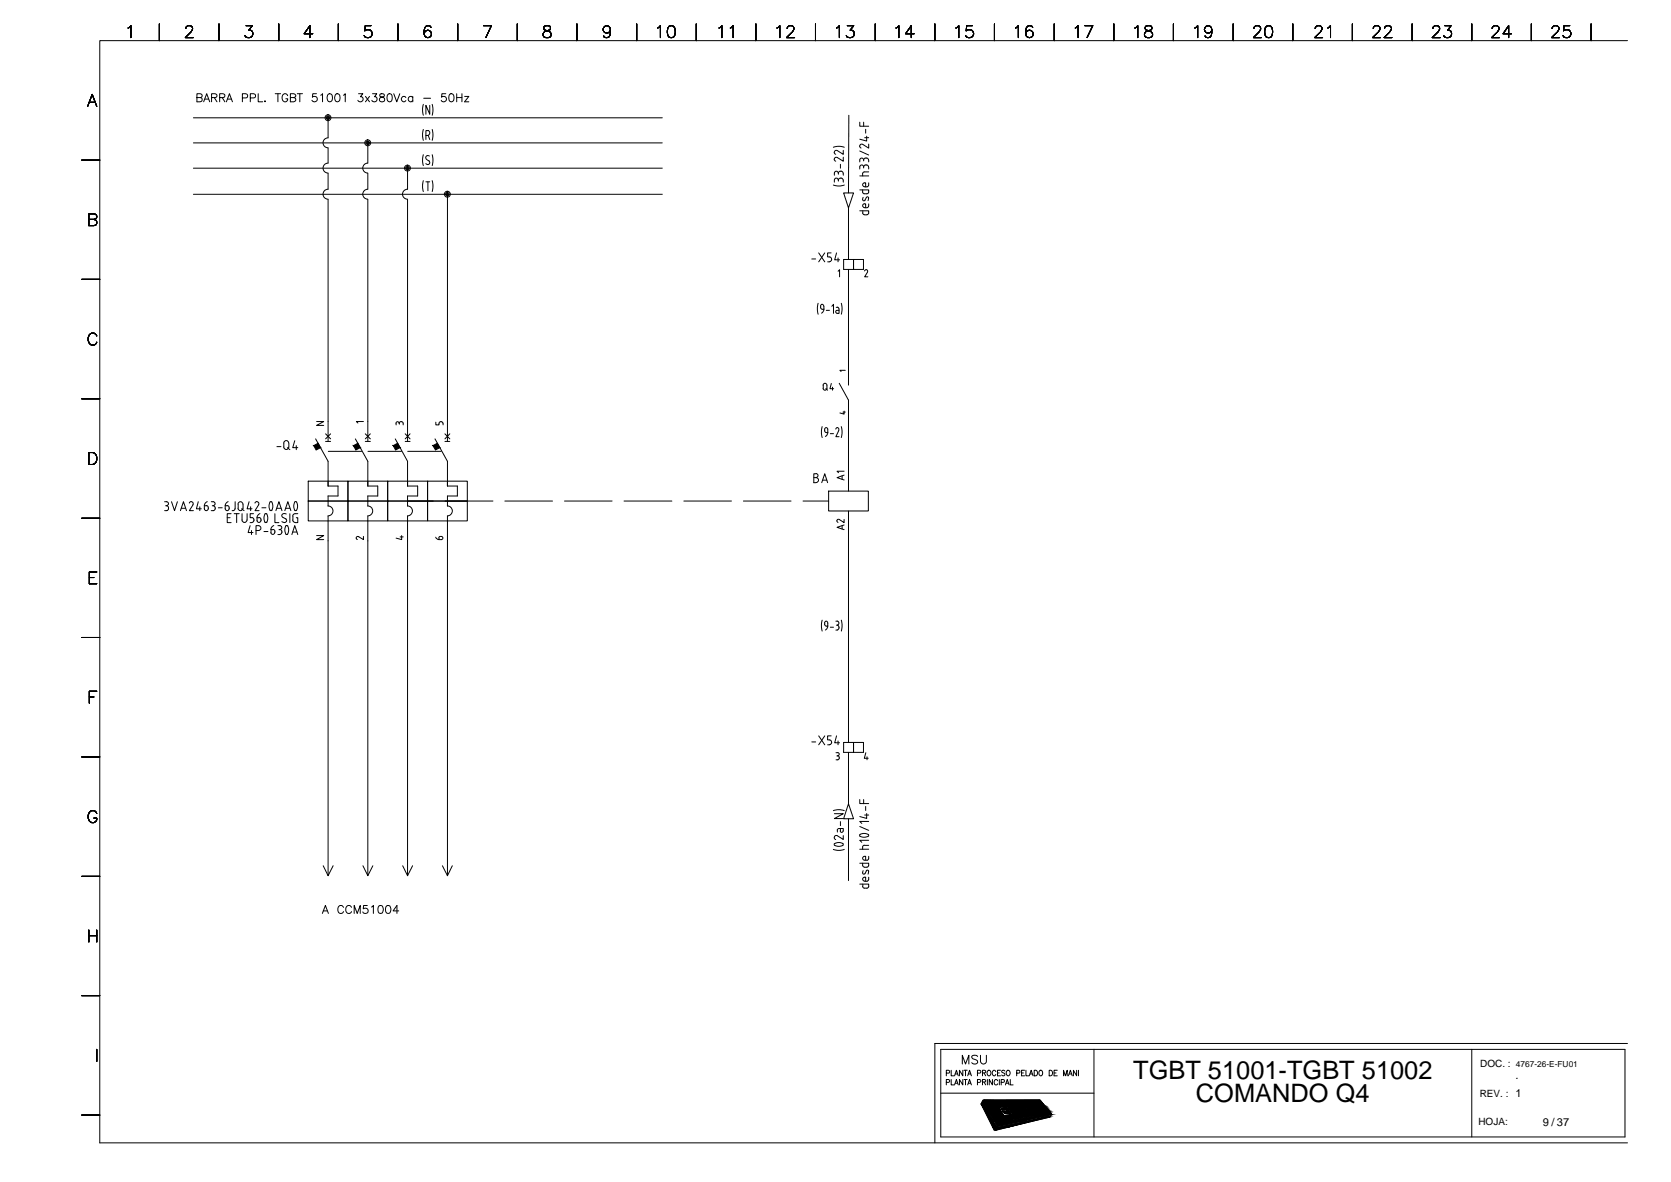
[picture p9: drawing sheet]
<svg xmlns="http://www.w3.org/2000/svg" width="420mm" height="297mm" viewBox="0 0 420 297" stroke-linecap="round" stroke-linejoin="round" font-family="sans-serif">
<defs><g id="words">
<g font-size="6.4">
<text x="284.9" y="271.1">TGBT 51001-TGBT 51002</text>
<text x="300.7" y="277">COMANDO Q4</text>
</g>
<g font-size="2.8">
<text x="381.1" y="271.2">.</text>
<text x="387.9" y="282.9">9 / 37</text>
</g>
<g font-size="2.5">
<text x="372.2" y="268.2">DOC. :</text>
<text x="372.1" y="275.8">REV. : 1</text>
<text x="371.7" y="282.8">HOJA:</text>
</g>
<text font-size="2.1" x="381.2" y="268.2">4767-26-E-FU01</text>
</g></defs>
<g fill="none" stroke="#000" stroke-width=".25">
<path d="M32.2 7l.7-.6v3.1M40.1 6v4.2M46.7 7.2l.1-.5 .5-.3h.6a.74 .74 0 0 1 .4 1.2l-1.7 1.9h2M55.1 6v4.2M61.9 6.4h1.5l-.8 1.2a.96 .96 0 0 1 1 1.1 .96 .96 0 0 1-1.3 .8l-.6-.3-.1-.3M70.1 6v4.2M78.6 8.5h-2.1l1.4-2.1v3.1M85.1 6v4.2M93.3 6.4h-1.5l-.1 1.4a1.07 1.07 0 0 1 1.6 0 1.07 1.07 0 0 1-.2 1.6 1.07 1.07 0 0 1-1.5-.5M100.1 6v4.2M108.4 6.9a.83 .83 0 0 0-1.3-.3 1.72 1.72 0 0 0 .4 2.9 .93 .93 0 0 0 1-.9 .93 .93 0 0 0-.9-1 .93 .93 0 0 0-1 .9M115.1 6v4.2"/>
<path d="M121.6 6.4h2l-1.4 3.1M130.1 6v4.2M136.8 6.6a.6 .6 0 0 0 .3 1 1.25 1.25 0 0 1 1.5 1.3 1.07 1.07 0 0 1-1.2 .6 1.07 1.07 0 0 1-.8-1 1.83 1.83 0 0 1 1.7-1l.1-.6a1.05 1.05 0 0 0-1.6-.3zM145.1 6v4.2M153.5 7.5a.93 .93 0 0 1-1.3 .8 .93 .93 0 0 1-.3-1.5 .93 .93 0 0 1 1.5 .1 2.77 2.77 0 0 1-.3 2.4 .88 .88 0 0 1-1.3-.3M160.1 6v4.2M165.3 7l.8-.6v3.1M168.2 6.6a.94 .94 0 0 1 1.5 .4 2.57 2.57 0 0 1-.3 2.3 1.02 1.02 0 0 1-1.5-.4 2.57 2.57 0 0 1 .3-2.3zM175.1 6v4.2M180.8 7l.7-.6v3.1M183.6 7l.7-.6v3.1M190.1 6v4.2"/>
<path d="M195.4 7l.7-.6v3.1M197.9 7.2l.2-.5 .4-.3h.6a.74 .74 0 0 1 .4 1.2l-1.7 1.9h2M205 6v4.2M210.3 7l.8-.6v3.1M213 6.4h1.7l-.9 1.2a.96 .96 0 0 1 1 1.1 .96 .96 0 0 1-1.3 .8l-.5-.2-.2-.4M220.1 6v4.2M225.3 7l.7-.6v3.1M229.9 8.5h-2.2l1.4-2.1v3.1M235.1 6v4.2M240.4 7l.7-.6v3.1M244.5 6.4h-1.4l-.2 1.4a1.07 1.07 0 0 1 1.7 0 1.07 1.07 0 0 1-.3 1.6 1.07 1.07 0 0 1-1.5-.5M250 6v4.2"/>
<path d="M255.3 7l.8-.6v3.1M259.7 6.9a.86 .86 0 0 0-1.4-.3 2.34 2.34 0 0 0 0 2.7 .93 .93 0 0 0 1.4-.4 .93 .93 0 0 0-.6-1.3 .93 .93 0 0 0-1.2 .9M265.1 6v4.2M270.4 7l.7-.6v3.1M272.8 6.4h2l-1.5 3.1M280.1 6v4.2M285.4 7l.7-.6v3.1M288.1 6.6a.6 .6 0 0 0 .3 1 1.3 1.3 0 0 1 1.4 1.3 1.07 1.07 0 0 1-1.2 .6 1.07 1.07 0 0 1-.8-1 1.37 1.37 0 0 1 1.4-.9 .6 .6 0 0 0 .3-1l-.4-.2zM295 6v4.2M300.4 7l.7-.6v3.1M304.7 7.5a.93 .93 0 0 1-1.3 .8 .93 .93 0 0 1-.3-1.5 .93 .93 0 0 1 1.5 .1 2.77 2.77 0 0 1-.3 2.4 .88 .88 0 0 1-1.3-.3M310.1 6v4.2"/>
<path d="M315.3 7.2l.1-.5 .4-.3h.6a.74 .74 0 0 1 .5 1.2l-1.7 1.9h1.9M318.4 6.6a.94 .94 0 0 1 1.5 .4 2.57 2.57 0 0 1-.3 2.3 1.02 1.02 0 0 1-1.5-.4 2.57 2.57 0 0 1 .3-2.3zM325.1 6v4.2M330.7 7.2v-.2a.93 .93 0 0 1 1.1-.6 .74 .74 0 0 1 .5 1.2l-1.7 1.9h2M333.9 7l.6-.6v3.1M340 6v4.2M345.3 7.2l.3-.6 .8-.2a.74 .74 0 0 1 .5 1.2l-1.8 1.9h2M348.1 7.2v-.2a.93 .93 0 0 1 1.2-.6 .74 .74 0 0 1 .4 1.2l-1.7 1.9h2M355.1 6v4.2M360.3 7.2l.1-.5 .4-.3h.6a.74 .74 0 0 1 .5 1.2l-1.8 1.9h2M363.3 6.4h1.6l-.9 1.2a.96 .96 0 0 1 1 1.1 .96 .96 0 0 1-1.3 .8l-.6-.3-.1-.3M370.1 6v4.2"/>
<path d="M375.2 7.2v-.2a.93 .93 0 0 1 1.1-.6 .73 .73 0 0 1 .5 1.2l-1.7 1.9h1.9M380.1 8.5h-2.2l1.4-2.1v3.1M385 6v4.2M390.3 7.2v-.2a.93 .93 0 0 1 1.1-.6 .73 .73 0 0 1 .5 1.2l-1.8 1.9h2M394.7 6.4h-1.4l-.2 1.4a1.06 1.06 0 0 1 1.6-.1 1.06 1.06 0 0 1-.1 1.6 1.06 1.06 0 0 1-1.6-.4M400.1 6v4.2M409.2 10.2h-384.1v277h384.1M22 26.7l1.2-3 1.1 3M22.5 25.7h1.4M48.6 35.9h117.9M48.6 29.6h117.9M49.5 24.5l1.2-.1 .1-.3-.1-.3-.3-.2h-.9v2h.9l.3-.2v-.7l-.3-.2"/>
<path d="M51.2 25.6l.8-2 .7 2M51.5 24.9h.9M53.2 24.5l1.1-.1 .3-.3-.1-.3-.4-.2h-.9v2M53.9 24.5l.7 1.1M55.2 24.5l1.2-.1 .1-.3v-.3l-.4-.2h-.9v2M55.9 24.5l.6 1.1M56.9 25.6l.8-2 .7 2M57.2 24.9h1M60.9 24.6l1.2-.1 .2-.3-.1-.4-.4-.2h-.9v2M62.9 24.6l1.2-.1 .1-.3v-.4l-.4-.2h-.9v2M64.9 23.6v2h1.2M66.6 25.4l.1 .1-.1 .1z"/>
<path d="M69.2 23.6h1.4M69.9 23.6v2M72.3 24.1a.71 .71 0 0 0-.8-.6 .71 .71 0 0 0-.6 .8v.5a.7 .7 0 0 0 .7 .8 .7 .7 0 0 0 .7-.8h-.4M73 24.5l1.2-.1 .2-.3-.2-.4-1.2-.1v2h.9l.5-.4a.54 .54 0 0 0-.5-.7M74.7 23.6h1.4M75.4 23.6v2M79.6 23.6h-1v.8a.71 .71 0 0 1 1 .1 .71 .71 0 0 1-.2 1 .71 .71 0 0 1-1-.3M80.6 23.9l.5-.3v2M82.5 29.6v5a1.25 1.25 0 0 0-1.3 1.3 1.25 1.25 0 0 0 1.3 1.2M82.5 37.2v3.8a1.25 1.25 0 0 0-1.3 1.2 1.25 1.25 0 0 0 1.3 1.3M82.5 23.7a.64 .64 0 0 1 1 .2 1.34 1.34 0 0 1-.5 1.7h-.2a1.26 1.26 0 0 1-.3-1.9zM84.4 23.7a.64 .64 0 0 1 1 .2 1.34 1.34 0 0 1-.5 1.7h-.2a1.26 1.26 0 0 1-.3-1.9z"/>
<path d="M86.3 23.9l.5-.3v2M90.2 23.6h1l-.6 .7a.67 .67 0 0 1 .6 1.1 .67 .67 0 0 1-1.2-.2M91.9 24.2l1 1.4M92.5 35.9v5.1a1.25 1.25 0 0 0-1.3 1.2 1.25 1.25 0 0 0 1.3 1.3M92.9 24.2l-1 1.4M93.7 23.6h1l-.5 .7a.67 .67 0 0 1 .5 1.1 .67 .67 0 0 1-1.2-.2M95.6 23.7a.38 .38 0 0 0 .2 .6 .72 .72 0 0 1 .8 .3 .72 .72 0 0 1-.1 .9 .77 .77 0 0 1-1.1-.3 1.03 1.03 0 0 1 1.1-1l.1-.4a.72 .72 0 0 0-1-.1zM97.6 23.7a.59 .59 0 0 1 .9 .2l.1 .5a.91 .91 0 0 1-.5 1.2h-.2a1.29 1.29 0 0 1-.3-1.9zM99 23.6l.8 2 .7-2M102.1 24.5a.64 .64 0 0 0-1-.1 .64 .64 0 0 0 0 1 .64 .64 0 0 0 1-.1M103.8 24.5a.64 .64 0 0 0-1-.1 .64 .64 0 0 0 0 1 .64 .64 0 0 0 1-.1M103.8 24.2v1.4"/>
<path d="M106.4 32.5l-.2 1.4 .2 1.4M106.4 38.9l-.2 1.4 .2 1.3M106.4 26.2l-.2 1.4 .2 1.4M106.5 24.7h1.8M107.1 34.1h.5M107.4 39.1l-.3 .4 .2 .6M107.5 39.1l.5 .1M107.6 32.8a.63 .63 0 0 1 .5 .6 .63 .63 0 0 1-.5 .6M107.6 32.8h-.5v2.3M107.7 34.1l.4 1M108.1 26.5v2.2l-1-2.2v2.2M108.7 32.5l.2 1.4-.2 1.4"/>
<path d="M108.7 38.9l.2 1.4-.2 1.3M108.7 26.2l.2 1.4-.2 1.4M112.1 23.6h-1l-.1 .8a.7 .7 0 0 1 1.1 0 .7 .7 0 0 1-.1 1.1 .7 .7 0 0 1-1.1-.3M113.1 23.7a.63 .63 0 0 1 1 .2 1.39 1.39 0 0 1-.5 1.7h-.2a1.34 1.34 0 0 1-.3-1.9zM114.8 23.6v2M114.8 24.5h1.3M116.1 23.6v2M116.8 24.2h1.1l-1.1 1.4h1.1M209.5 37l1.4-.2 1.4 .2M210.5 39.6a.51 .51 0 0 0-.7 .2 .51 .51 0 0 0 .3 .7M210.5 37.8a.51 .51 0 0 0-.7 .3 .51 .51 0 0 0 .3 .7M212 39.5v1l-1.4-.9"/>
<path d="M212 37.8v1l-1.4-.9M213.4 29l-.1 19.5M216.1 36.7l.4 .5M216.2 30.7v1h2.2M216.2 37.9l2.2 1.1M217.2 30.7v1M217.4 34.6h1M217.6 39.7l-.2 .1-.2 .4M217.7 32.5v1M217.7 39.7h.2M217.9 39.7l.4 .3 .1 .2M217.9 34.2v1.2l-1.7-.4"/>
<path d="M218.4 36.2v1l-1.6-1-.5 .2-.1 .3M20.6 40.2h4.5M22.3 55.1l1.7-.1a.68 .68 0 0 0 0-1.1l-1.7-.2v3l1.7-.1a.8 .8 0 0 0 .3-.9 .8 .8 0 0 0-.7-.6M48.6 42.3h117.9M48.6 48.8h117.9M82.5 43.5v4.1a1.25 1.25 0 0 0-1.3 1.2 1.25 1.25 0 0 0 1.3 1.3M82.5 50.1v60.8M92.5 43.5v4.1a1.25 1.25 0 0 0-1.3 1.2 1.25 1.25 0 0 0 1.3 1.3M92.5 50.1v60.8M102.5 42.3v5.3a1.25 1.25 0 0 0-1.3 1.2 1.25 1.25 0 0 0 1.3 1.3M102.5 50.1v60.8M106.4 45.4l-.2 1.4 .2 1.3"/>
<path d="M107.1 45.7h1M107.3 40.1l.5 .3a.54 .54 0 0 1 .1 .8 .54 .54 0 0 1-.8-.1M107.6 45.7v2.2M108.7 45.4l.2 1.4-.2 1.3M112.5 48.8v62.1M209.5 46.5l1.4 .3 1.4-.3M209.8 43.5a.49 .49 0 0 1 .5-.5 .49 .49 0 0 1 .5 .5M209.8 43.5v.5M210.8 45.2a.49 .49 0 0 0-.5-.4 .49 .49 0 0 0-.5 .4v.6M210.8 43.5v.3M211.3 44.8a.57 .57 0 0 0-.5 .7M211.3 43l-.3 .1-.2 .4"/>
<path d="M211.3 44.8a.53 .53 0 0 1 .7 .4M211.3 43a.53 .53 0 0 1 .7 .5M211.3 41.3v1M212 43.5v.5M212 45.3v.5M212.1 48.5h2.5l-1.3 3.8zM213.3 52.3v12.9M216.2 53h2.2v.7l-.4 .2M216.2 47.7h2.2v.8a1.05 1.05 0 0 1-1.4 0l-.1-.8M216.2 44.2h2.2M216.2 42v.5M216.9 43.7v.5"/>
<path d="M216.9 53l.1 .7 .3 .2M217 49.6a.46 .46 0 0 0-.1 .6 .46 .46 0 0 0 .5 .2l.5-.9h.4l.1 .3M217.2 40.2a.49 .49 0 0 0-.5-.5 .49 .49 0 0 0-.5 .5v.5M217.2 40.2v.2M217.2 42v.2M217.4 54h.6M217.4 51.2a.49 .49 0 0 0-.5 .5 .49 .49 0 0 0 .5 .5M217.4 45.9a.49 .49 0 0 0-.5 .5 .49 .49 0 0 0 .5 .5M217.4 51.2h.3v1M217.4 45.9h.3v1.1M217.4 52.2h.6M217.4 47h.6"/>
<path d="M217.6 41.5h-.2l-.2 .4a.49 .49 0 0 0-.5-.4 .49 .49 0 0 0-.5 .4M217.7 41.5h.2M217.9 41.5l.4 .2 .1 .2M218.4 49.7l-.1 .7M218.4 51.8l-.4 .4M218.4 46.6l-.4 .3M218.4 43.2l-1.3 .1-.2 .3M218.4 40.2v.5M218.4 42v.5M218.4 45.9v.7M218.4 51.2v.6M20.6 70.2h4.5"/>
<path d="M204.1 65.1h1M205.7 76.2l-.2 1.4 .2 1.4M205.9 63.6l1.5 2.2M206.3 77.2l.4 .5M206.4 77v.2M206.7 77.7h.5M207.1 77l-.4-.5-.4 .5M207.2 77a1.55 1.55 0 0 1-.6 1.7M207.4 63.6l-1.5 2.2M207.8 78h.8M208.1 65.8h.5M208.6 64.6l.4 .2 .1 .3"/>
<path d="M209 63.6h-.9v1h.5M209.1 65.3l-.3 .4-.2 .1M209.1 65.1v.2M209.2 77l.4-.5v2.3M210.3 77.2h.3M210.3 63.6l-.4 1.7h1.2M210.6 77.2l.3 .2 .1 1.4h-.5M210.7 68.2l.4-.4v1.8M210.7 64.8v1M211 78l-.8 .2v.3l.2 .2M211.5 76.2l.2 1.4-.2 1.4M212.1 65.2h5v2.5h-5z"/>
<path d="M213.3 67.7v29.1M214.6 65.2v2.5M217.4 68.1a.4 .4 0 0 1 .5-.3 .4 .4 0 0 1 .2 .6l-.7 1.2h.8M24.3 84.4a1.11 1.11 0 0 0-1.2-.7 1.11 1.11 0 0 0-.9 1.2 1.34 1.34 0 0 0 .3 1.4 1.34 1.34 0 0 0 1.4 .3l.4-.6M207 96.8a.49 .49 0 0 1 .4-.5 .49 .49 0 0 1 .5 .5v.8M207 97.6a.49 .49 0 0 0 .4 .5 .49 .49 0 0 0 .5-.5M207 96.8v.8M207.6 97.7l.5 .4M209 96.4l-.3 1.3h.9M209.3 97.3v.8M211 96.3l2.3 4.3v22.8M212.5 93.1h-1.3l.3 .3"/>
<path d="M20.6 100.2h4.5M22.3 113.7h1a1.6 1.6 0 0 1 1.1 1.5 1.6 1.6 0 0 1-1.1 1.5h-1zM69.6 112.2h1M71.4 112.4v-1.1a.61 .61 0 0 1 .6-.6 .61 .61 0 0 1 .6 .6v1.1M71.4 112.3a.61 .61 0 0 0 .6 .7 .61 .61 0 0 0 .6-.7M72.2 112.5l.7 .5M74.1 110.8l-.5 1.7h1.3M74.5 112v1M79.4 110.3l3.1 5.6v6.2h2.5v2.5h-2.5v2.5a1.25 1.25 0 0 1 1.2 1.3 1.25 1.25 0 0 1-1.2 1.2M79.6 105.9h1.8l-1.8 1h1.8M81.9 109l1.2 1.3M81.9 110.9h1.2"/>
<path d="M82.5 113.4h8.4M83.1 109l-1.2 1.3M89.4 110.3l3.1 5.6v6.2h2.5v2.5h-2.5v2.5a1.25 1.25 0 0 1 1.2 1.3 1.25 1.25 0 0 1-1.2 1.2M91.4 105.9h-1.8l.4 .4M91.8 110.9h1.3M91.8 109l1.3 1.3M92.5 113.4h8.5M93.1 109l-1.3 1.3M99.4 110.3l3.1 5.6v6.2h2.5v2.5h-2.5v2.5a1.25 1.25 0 0 1 1.2 1.3 1.25 1.25 0 0 1-1.2 1.2M99.6 106.4v.4M100.4 106.4v.2M101 106l.4 .4"/>
<path d="M101 106h-.4l-.2 .4a.4 .4 0 0 0-.4-.4 .4 .4 0 0 0-.4 .4M101.4 106.4v.4M101.9 110.9h1.2M101.9 109l1.2 1.3M102.5 113.4h8.4M103.1 109l-1.2 1.3M109.4 110.3l3.1 5.6v6.2h2.5v2.5h-2.5v2.6M109.6 106.1v.7h.8v-.4M111 106l.4 .4M111 106h-.4l-.2 .4M111.4 106.4v.4M111.9 110.9h1.2"/>
<path d="M111.9 109l1.2 1.3M113.1 109l-1.2 1.3M205.2 119a.51 .51 0 0 1 .5 .5 .51 .51 0 0 1-.5 .5 .61 .61 0 0 1 .6 .6 .61 .61 0 0 1-.6 .7M205.2 119.1h-.6v2.2h.6M206.7 107.2l-.2 1.4 .2 1.4M207.3 108.2l.4 .5M207.4 108v.2M207.8 108.7h.3M208.1 108a1.55 1.55 0 0 1-.6 1.7M208.1 107.9l-.4-.4-.4 .4M208.8 109h.8M210.1 107.8a.43 .43 0 0 1 .7-.3 .43 .43 0 0 1 .1 .7"/>
<path d="M210.9 108.2l-.7 1.5h.8M211.5 107.2l.2 1.4-.2 1.4M211.7 119.6v.9M211.9 103.6h.6M212.2 119.4l-1.7 .6 1.7 .6M212.2 118.4h-1.7l.3 .4M212.2 103.3v.8l-1-.3M20.6 130.2h4.5M41.4 126.1h.5a.49 .49 0 0 1 .5 .5 .49 .49 0 0 1-.5 .5M41.6 127.1a.62 .62 0 0 1 .8 .5 .62 .62 0 0 1-.5 .7h-.5M43.1 126.1l.8 2.2 .7-2.2M45.4 128.3l.7-2.2 .8 2.2"/>
<path d="M45.6 127.7h1M48.1 126.1l.3 .1 .2 .5-1 1.6h1M48.1 126l-.5 .4M49.9 126.1l-.5 1.8h1.2M50.2 127.4v.9M51.8 127.1l.4 .1 .1 .4M51.9 127.1h-.5v.7a.49 .49 0 0 0 .5 .5 .49 .49 0 0 0 .5-.5M52.1 126.1l-.5 .3-.2 .7M52.4 127.6v.3M53.1 126.1h.5a.49 .49 0 0 1 .5 .5 .49 .49 0 0 1-.5 .5M53.4 127.1a.55 .55 0 0 1 .7 .5M54.1 127.8l-.3 .5h-.7"/>
<path d="M54.1 127.6v.3M54.9 127.6h1M57.1 127.1l.4 .1 .1 .4M57.1 127.1h-.5v.7a.49 .49 0 0 0 .5 .5 .49 .49 0 0 0 .5-.5M57.1 130.1h.8M57.4 126.1l-.5 .3-.3 .7M57.6 127.6v.3M58.1 129.1h-1v2.2h1M58.4 128.3h.2M58.9 129.1h1.2M59.1 127.8l-.3 .5h-.2M59.1 126.1v1.8"/>
<path d="M59.5 129.1v2.2M59.8 126.7a.61 .61 0 0 1 .7-.6 .61 .61 0 0 1 .6 .6v1a.64 .64 0 0 1-.6 .6 .64 .64 0 0 1-.7-.6M59.9 126.7v1M60.7 127.9l.7 .4M60.9 129.1v1.6a.61 .61 0 0 0 .6 .6 .61 .61 0 0 0 .6-.6v-1.6M62.6 126.1l-.5 1.8h1.3M62.9 132.1l-.5 1.7h1.2M63 127.4v.9M63.2 133.3v1M63.3 130.1h.3l.2 .4M63.7 129.1h-.8v1h.5M63.8 130.8l-.2 .4-.7 .1"/>
<path d="M63.9 130.6v.2M64.4 133.3h.6a.61 .61 0 0 0 .6-.6 .61 .61 0 0 0-.6-.6h-.6v2.2M64.6 126.1l.4 .2v.5M64.6 126l-.5 .4M65.1 126.8l-1 1.5h1M65.1 130.1a.56 .56 0 0 1 .5 .7 .56 .56 0 0 1-.9 .2l-.1-.9h.5M65.4 129.1l-.5 .4-.3 .6M65.9 127.6h1M66.4 133.6h1M66.6 131.2l.3 .1 .2-.1M66.6 129.2l-.2 .8 .2 1.2M67.1 129.2l.2 .8-.2 1.2"/>
<path d="M67.1 129.2l-.2-.2-.3 .2M67.9 126.2l-.3 1.2a.74 .74 0 0 0 .5 .9l.3-.1M68.1 133.8a.49 .49 0 0 0 .5 .5 .49 .49 0 0 0 .5-.5M68.4 126.2l.2 .8-.2 1.2M68.4 126.2l-.3-.2-.2 .2M68.6 133.1h-.5v.7M68.6 133.1l.4 .1 .1 .4M68.8 132.1l-.5 .4-.2 .6M69.1 129.1v2.2h1M69.1 133.6v.2M69.4 128.3l.7-2.2 .8 2.2M69.6 127.7h1"/>
<path d="M69.9 132.1h.5M69.9 134.3h.5M70.1 133.1h.3M70.4 132.1a.49 .49 0 0 1 .5 .5 .49 .49 0 0 1-.5 .5h.2l.3 .5M70.9 133.8l-.1 .3-.4 .2M70.9 133.6v.2M71.1 130l.8 .4M71.3 129.1l-.4 .4 .2 .5M71.4 129l.6 .2M71.6 128.3l.8-2.2 .7 2.2M71.8 130.4a.55 .55 0 0 1 .1 .8 .55 .55 0 0 1-.8 0l-.2-.1M71.8 127.7h1.1"/>
<path d="M71.8 134.2l.3 .1 .3-.1M71.9 134.2l-.3-1.2a.74 .74 0 0 1 .5-.9l.3 .1 .2 .8-.3 1.2M72.9 129.1v2.2M73.4 134.3l.7-2.2 .8 2.2M73.6 133.7h1.1M73.6 129.7v1M74.1 126.2l-.2 1.2a.74 .74 0 0 0 .4 .9l.3-.1M74.5 130.1h.4v1.2l-.9-.1-.4-.5M74.6 126.2l.2 .8-.2 1.2M74.6 126.2l-.3-.2-.2 .2M74.9 129.1h-.9l-.4 .6M77.5 125.9h10v5h-10z"/>
<path d="M77.5 120.9h10v5h-10zM79.6 134.6h1.8l-1.8 1h1.8M82.5 129.7v90.4M87.5 125.9h10v5h-10zM87.5 120.9h10v5h-10zM90.2 134.9a.4 .4 0 0 0-.6 .1 .4 .4 0 0 0 .3 .6M91.4 134.8v.8l-1.2-.7M92.5 129.7v90.4M97.5 125.9h10v5h-10zM97.5 120.9h10v5h-10zM100.6 134.9h.8M101 134.6v1l-1.4-.4"/>
<path d="M102.5 129.7v90.4M102.5 125.9h6.4M107.5 125.9h10v5h-10zM107.5 120.9h10v5h-10zM109.6 135l.3 .4 .5 .2M110.4 135.6h.6M110.8 134.8l-.4 .2v.6M110.8 134.8h.2M111 134.8a.4 .4 0 0 1 .4 .4 .4 .4 0 0 1-.4 .4M111.9 125.9h12M112.5 127.1a1.25 1.25 0 0 1 1.2 1.3 1.25 1.25 0 0 1-1.2 1.2M112.5 129.7v90.4"/>
<path d="M126.9 125.9h12M141.9 125.9h12M156.9 125.9h12M171.9 125.9h12M186.9 125.9h12M201.9 125.9h6.5M204.6 120h.6M206.6 121.3l.8-2.2 .7 2.2M206.8 120.7h1.1M208.4 123.4h9.9v5h-9.9zM210.4 130.9l.3 .4M211 130.5h-.4l-.2 .4"/>
<path d="M211.7 132.1v.8M212.2 131.9l-1.7 .6 1.7 .6M212.2 130.5v.8l-1.1-.7M213.3 128.4v58.2M22.5 145.1h1.1M24.3 143.7h-1.8v3h1.8M206.7 155.8l-.2 1.4 .2 1.4M207.3 156.6l.4-.5 .4 .5a1.55 1.55 0 0 1-.6 1.7M207.3 156.8l.2 .5 .6 .1M207.4 156.6v.3M208.8 157.6h.8M210.2 156.1h.4"/>
<path d="M210.2 158.3h.4M210.3 157.1h.3M210.5 156.1a.5 .5 0 0 1 .4 .5 .5 .5 0 0 1-.4 .5l.4 .3 .1 .4-.5 .5M211.5 155.8l.2 1.4-.2 1.4M20.6 160.2h4.5M22.5 175.1h1.1M24.3 173.7h-1.8v3M20.6 190.2h4.5M204.1 186.5h1M205.9 184.9l1.5 2.3M207.4 184.9l-1.5 2.3M208.1 187.2h.5"/>
<path d="M208.6 185.9l.2 .1 .3 .4M209 184.9h-.9v1h.5M209.1 186.6l-.1 .3-.4 .2M209.1 186.5v.2M210.2 189.2l.4-.1a.4 .4 0 0 1 .4 .4 .4 .4 0 0 1-.4 .4l.4 .2v.6l-.8 .2M210.3 184.9l-.4 1.8h1.2M210.4 190h.2M210.7 186.2v1M212.1 186.6h5v2.5h-5zM213.3 189.1v12.9M214.6 186.6v2.5M217.7 189.2l-.4 1.4h1"/>
<path d="M218 190.2v.7M24.3 204.4a1.11 1.11 0 0 0-1.2-.7 1.11 1.11 0 0 0-.9 1.2 1.3 1.3 0 0 0 .3 1.4 1.3 1.3 0 0 0 1.4 .3l.3-.3 .1-.7h-.7M81.3 217.6l1.2 2.5 1.3-2.5M91.3 217.6l1.2 2.5 1.3-2.5M101.2 217.6l1.3 2.5 1.2-2.5M111.2 217.6l1.3 2.5 1.2-2.5M209.5 213.5l1.4 .2 1.4-.2M209.5 203.7l1.4-.2 1.4 .2M209.8 212.1a1.7 1.7 0 0 1 2.2 .1 1.57 1.57 0 0 1-2.3 0zM209.8 204.5h2.2l-2.2 1.2h2.2M210.5 208.7l.2-.4 1.3-.1v.6M210.5 210a.53 .53 0 0 0-.7 .3 .53 .53 0 0 0 .3 .7"/>
<path d="M210.6 208.7v.4M211.3 208.8l.3 .4 .4-.4M211.3 206.5v1M211.3 208.2v.6M212 210v1l-1.4-1M213.3 202l1.3 3.8h-2.5zM213.3 205.8v15.5M216.2 216.9h2.2v.6M216.2 200.9v1h2.2M216.2 213.4h2.2M216.2 207.7l2.2 1M216.3 209.7l-.2 .2 .2 .3"/>
<path d="M216.3 210.2l1.2 .2 .8-.2M216.3 209.7l1.2-.3 .8 .3M216.9 216.9v.6M216.9 217.5l.4 .4M216.9 219.3l.2 .4 .4-.2M217 218.8l-.1 .6M217.2 200.9v1M217.3 212.4l-.3 .2-.1 .8M217.4 217.9h.6M217.4 212.4h1M217.4 215.2a.49 .49 0 0 0-.5 .5 .49 .49 0 0 0 .5 .5M217.4 215.2h.3v1"/>
<path d="M217.4 216.2h.6M217.4 204.8h1M217.7 202.7v1M217.8 218.8l.4-.1 .2 .3M217.8 218.9l-.3 .7M217.9 204.4v1.3l-1.7-.5M218.3 209.7l.1 .2-.1 .3M218.4 219l-.1 .7M218.4 215.8l-.4 .4M218.4 211.2h-2.2l.5 .5M218.4 206.4h-2.2l.5 .5M218.4 215.2v.6"/>
<path d="M218.4 217.5l-.4 .4M20.6 220.2h4.5M22.3 233.7v3M22.3 235.1h2M24.3 233.7v3M81.1 229.5l.7-1.9 .8 1.9M81.3 228.9h1M86.4 228a.74 .74 0 0 0-.9-.5 .74 .74 0 0 0-.6 .8 .83 .83 0 0 0 .3 1.1 .83 .83 0 0 0 1.1-.1l.1-.2M88.4 228a.74 .74 0 0 0-.9-.4 .74 .74 0 0 0-.6 .7 .84 .84 0 0 0 .3 1.1 .84 .84 0 0 0 1.1-.1l.1-.2M89.1 229.5v-1.9l.7 1.9 .8-1.9v1.9M92.4 227.6h-1l-.1 .8a.71 .71 0 0 1 1.1 0 .71 .71 0 0 1-.2 1.1 .71 .71 0 0 1-1-.3M93.4 227.9l.5-.3v1.9"/>
<path d="M95.3 227.6a.64 .64 0 0 1 1 .3 .94 .94 0 0 1 0 1.1 .94 .94 0 0 1-1 .5 1.52 1.52 0 0 1 0-1.9zM97.2 227.6a.64 .64 0 0 1 1 .3 .94 .94 0 0 1 0 1.1 .94 .94 0 0 1-1 .5 1.52 1.52 0 0 1 0-1.9zM100.3 228.9h-1.5l1-1.3v1.9M216.2 222.2h2.2v.8a1.05 1.05 0 0 1-1.4 0l-.1-.8M217.4 220.4a.49 .49 0 0 0-.5 .5 .49 .49 0 0 0 .5 .5M217.4 220.4h.3v1.1M217.4 221.5h.6M218.4 221.1l-.4 .3M218.4 220.4v.7M20.6 250.2h4.5M24.3 263.7v3M236.5 263.7h172.1v22h-172.1z"/>
<path d="M236.5 274.7h38.6M237.9 272l.8-.1 .1-.4-.3-.2h-.6v1.3M237.9 269.7l.8-.1 .1-.4-.3-.2h-.6v1.4M239.2 271.3v1.3h.7M239.2 269v1.4h.7M240 272.6l.5-1.3 .4 1.3M240 270.4l.5-1.4 .4 1.4M240.2 272.2h.6M240.2 269.9h.6M242 267.4v-2.2l.8 2.2 .8-2.2v2.2M242.1 271.3v1.3l-.9-1.3v1.3M242.1 269v1.4l-.9-1.4v1.4"/>
<path d="M242.4 271.3h.8M242.4 269h.8M242.8 269v1.4M242.8 271.3v1.3M243.3 272.6l.5-1.3 .4 1.3M243.3 270.4l.5-1.4 .4 1.4M243.5 272.2h.6M243.5 269.9h.6M245.8 272l.7-.1 .1-.4-.3-.2h-.5v1.3M245.8 269.7l.7-.1 .1-.4-.3-.2h-.5v1.4M245.8 265.5a.86 .86 0 0 0-1.5 .2l.2 .3 1.2 .5 .1 .6a.93 .93 0 0 1-1.5 0M246.5 265.2v1.6a.75 .75 0 0 0 .8 .6 .75 .75 0 0 0 .7-.6v-1.6"/>
<path d="M247 271.9h.7l.1-.5-.8-.1v1.3M247 269.6h.7l.1-.5-.8-.1v1.4M247.1 276.6l3.4 6.7-.5 .7-3.3-6.6zM247.3 276.5h14.2l2.9 3.6-13.6 3zM247.4 271.9l.4 .7M247.4 269.6l.4 .8M247.7 277h.5a.32 .32 0 0 1 .3 .1 .32 .32 0 0 1-.1 .4h-.2l.2 .4h-.3zM248.2 277.1h.1M248.2 277.1h-.3l.4 .2M248.2 277.2l.1 .1M248.3 277.3h.1M248.3 277.2h.1"/>
<path d="M248.3 271.3v1.3M248.3 277.2v.1M248.3 269.2l.3-.2a.66 .66 0 0 1 .6 .7 .66 .66 0 0 1-.8 .6l-.2-.5zM249.2 277.1l-.3-.1 .2 .3 .2-.1M249.2 277.1l.1 .1M249.3 277.4l.1 .1M249.3 277.5h-.1l.2 .3-.2 .1-.5-1h.6l.3 .6M249.5 277.5l.4 .3-.2-.3M249.5 271.3v1.3l-.8-1.3v1.3M249.9 276.9a.57 .57 0 0 1 .6 .3 .57 .57 0 0 1 0 .6l-.5-.3zM250 277.1l.4 .2a.21 .21 0 0 1 .2 .2 .21 .21 0 0 1-.3 .2 .21 .21 0 0 1-.1-.3zM250.4 269.3a.45 .45 0 0 0-.5-.3 .45 .45 0 0 0-.4 .5v.3a.46 .46 0 0 0 .3 .6 .46 .46 0 0 0 .6-.4"/>
<path d="M250.6 276.9h.2l.3 .3-.1-.3h.2l.3 .9h-.2zM250.8 269.6h.5M250.9 271.6a.45 .45 0 0 0-.6-.3 .45 .45 0 0 0-.3 .5v.3a.46 .46 0 0 0 .3 .5 .46 .46 0 0 0 .6-.3M251.1 278.2l1.6-.1 .2 .3-1.1 .1 .2 .4h1l.3 .3-1 .1 .3 .5 1.1-.1 .2 .4-1.5 .2zM251.3 271.3v1.3M251.4 276.9l.6-.1v.2h-.3l.5 .3-.2 .1 .5 .4h-.5zM251.6 269h-.8v1.4h.8M251.7 272l.8-.1v-.5l-.8-.1v1.3M252.7 269.2l-.3-.2h-.4l-.1 .4 .7 .4 .1 .3-.3 .3-.5-.3M252.8 277v.1M252.8 272.6l.5-1.3 .4 1.3M252.8 277l-.3-.2a.54 .54 0 0 0-.1 .6 .54 .54 0 0 0 .5 .3v-.4"/>
<path d="M252.8 277.1l-.3-.1 .2 .5 .2 .1 .1-.2M253 272.2h.6M253 278.1l.4-.1 1.3 2-.5 .1zM253.1 269.2l.3-.2a.66 .66 0 0 1 .6 .7 .66 .66 0 0 1-.7 .6l-.3-.5zM253.5 277l.1 .1M253.5 277l-.2-.2a.24 .24 0 0 0-.3 .2 .24 .24 0 0 0 .2 .3l.2 .3a.21 .21 0 0 0 .4 .1 .21 .21 0 0 0-.1-.4M253.6 277.1l-.4-.1 .4 .6 .1-.2M253.6 276.8h.2l.5 .8h-.1zM254 271.3v1.3h.7M254.2 276.8a.57 .57 0 0 1 .6 .3 .57 .57 0 0 1-.1 .6l-.4-.3zM254.3 276.9l.4 .6zM254.5 278.5a1.01 1.01 0 0 1 1.3 .7l-.8 .1 .3 .3 .6-.2a.56 .56 0 0 1-.4 .6 .56 .56 0 0 1-.7-.3 .94 .94 0 0 1-.3-1.2z"/>
<path d="M254.8 278.7h.2l.3 .2-.5 .1zM254.8 276.8l.6 .4-.3-.4h.2l.5 .8-.6-.4 .3 .4h-.2zM255.6 269.7l.7-.1 .1-.5-.8-.1v1.4M255.8 278.4a.79 .79 0 0 1 1.2 .3l-.6-.1a.49 .49 0 0 0 .5 .7l-.1-.3h.4a.48 .48 0 0 1-.1 .7 .48 .48 0 0 1-.7-.2l-.6-.7zM256.9 269.6h.4M257.6 269h-.7v1.4h.7M257.9 279.1l.2 .1M257.9 279.2l-.5-1-.4-.3h-.4l1.1 1.5M258 269v1.4h.7M258 278.3l-.4-.1 .9 1.3 .3-.1-.5-.7 .2-.2M258 278.3h.1M258.1 279.2h.1"/>
<path d="M258.1 279.2l.2 .3-.7-.2M258.1 278.1l-.1 .2M258.2 278.1h.1M258.2 278.1l.3 .4M258.5 278.5h.1M258.7 278.1a.91 .91 0 0 1 1 1.2l-.8-.4zM258.8 270.4l.5-1.4 .4 1.4M258.9 278.4l.2-.1 .5 .3a.3 .3 0 0 1 0 .5 .3 .3 0 0 1-.4-.2zM258.9 278.4v.1M259 269.9h.6M259.2 277.6h.3l1.1 1.6h-.2zM259.8 279.4l.2-.1 .2 .2h-.2v.1l.3 .1 .2 .3h-.3l-.2-.2 .3 .1-.3-.1z"/>
<path d="M260 278h.3l.5 .8 .3 .1-.6-.9h.3l.8 1.1-.4-.2v.2h-.3zM260 279.3h.1M260 269a.72 .72 0 0 1 .9 .7 .72 .72 0 0 1-.9 .7zM260.5 280h.3zM260.9 277.9h.7l.2 .8h.4l.2 .3-.7 .1-.2-.3v-.7l-.4 .1zM261 279.4l-.1 .1M261 279.5l-.3-.2 .2 .3M261 277.4l.2 .1M261.1 277.2l-5.3 .2 .1 .2 5.2-.2M261.1 277.2h.2M261.1 279.4l-.3-.2-.2 .1 .5 .7h.1l-.1-.3M261.1 279.5l.1 .1"/>
<path d="M261.2 279.6h.1M261.2 277.5a2.39 2.39 0 0 1 1.7 2.2M261.3 277.3a3 3 0 0 1 2 2.4l-.4 .3-9.4 1.7a3.2 3.2 0 0 1-3.7-3.3l.2-.3h.2a2.33 2.33 0 0 0 1.4 2.9l1.2 .4M261.3 279.6l.2 .3-.4-.2M261.3 279.2l.9 .6-.4 .1zM261.4 269.2l.2-.2a.7 .7 0 0 1 .6 .7 .7 .7 0 0 1-.6 .7l-.4-.6zM261.4 279.8l.2 .1zM262.1 279.7l.2 .1zM262.9 279.7l-10.1 1.7M262.9 279.6l-.1 .1M263.8 269a.72 .72 0 0 1 .9 .7 .72 .72 0 0 1-.9 .7zM265 269.6h.5"/>
<path d="M265.8 269h-.8v1.4h.8M267.4 270.4v-1.4l.5 1.4 .4-1.4v1.4M268.6 270.4l.5-1.4 .5 1.4M268.8 269.9h.6M270.7 269v1.4l-.8-1.4v1.4M271.2 269v1.4M275.1 263.7v22M370.1 263.7v22M409.2 262.2h-174.1v25M20.6 280.2h4.5M250.8 283.4l13.4-3-.3 .3-13.6 3.3zM252.8 281.4h.1"/>
<circle cx="82.5" cy="29.6" r=".74"/>
<circle cx="82.5" cy="29.6" r=".44"/>
<circle cx="82.5" cy="29.6" r=".23"/>
<circle cx="92.5" cy="35.9" r=".74"/>
<circle cx="92.5" cy="35.9" r=".44"/>
<circle cx="92.5" cy="35.9" r=".23"/>
<circle cx="102.5" cy="42.2" r=".74"/>
<circle cx="102.5" cy="42.2" r=".44"/>
<circle cx="102.5" cy="42.2" r=".23"/>
<circle cx="112.5" cy="48.8" r=".74"/>
<circle cx="112.5" cy="48.8" r=".44"/>
<circle cx="112.5" cy="48.8" r=".23"/>
</g>
<g fill="#000" stroke="#000" stroke-width=".25">
<path d="M247.1 276.6l.4 .8h-.8zM251.9 277.2h.2zM252.1 277.6h.3zM252.8 277.6h.1zM253 277.7h6.3zM252.5 279.7h1.2zM253.7 277.7h5.5zM255.1 279.4h.5zM254.8 279h.4zM255.4 279.6h.1zM255.6 277.6h.2zM256.7 279.4h.2z"/>
<path d="M256.9 278.5h.2zM257.2 278.2h.2zM259.7 279.4h.1zM259.8 279.3h.1zM260.5 279.9h.2zM260.9 278.9h.2zM260.8 279.6h.2zM261.4 279.8h.1zM247.3 276.5h14.2zM261.4 278.2l.1-.1zM261.8 278.7h.4zM261.9 279.7h.1z"/>
<path d="M262.2 279.8h.1zM262.3 279.8h.2zM249.7 283.4h.7l-.4 .6zM250 281.7h7.1l-6.3 1.4zM250.8 283.4l-.5 .6zM250.8 283.4h2.3l-2.7 .6zM262.9 280.7l1.3-.3-.3 .3z"/>
<path d="M78.9 112l1.1-.6 .6 1.1zM78.9 112l.6 1.1 1.1-.6z"/>
<path d="M88.9 112l1.1-.6 .6 1.1zM88.9 112l.6 1.1 1.1-.6z"/>
<path d="M98.9 112l1.1-.6 .6 1.1zM98.9 112l.6 1.1 1.1-.6z"/>
<path d="M108.9 112l1.1-.6 .6 1.1zM108.9 112l.6 1.1 1.1-.6z"/>
<path d="M247.5 276.8h4.9zM247.5 276.8h4.9z"/>
<path d="M247.5 276.8h4.8zM247.5 276.8h4.8z"/>
<path d="M246.7 277.4l3.8 5.9-3-5.9zM246.7 277.4l3.8 5.9h-.9z"/>
<path d="M247.6 277l.5 .9zM247.6 277l.5 .9z"/>
<path d="M248 277.1h.2zM248 277.1h.2z"/>
<path d="M248 277.1h.2zM248 277.1h.2z"/>
<path d="M248 277.2h.3zM248 277.2h.3z"/>
<path d="M248.1 277.3h.2zM248.1 277.3h.2z"/>
<path d="M247.9 277.1h.3zM247.9 277.1h.3z"/>
<path d="M248.2 277h.5zM248.2 277h.5z"/>
<path d="M248 277.1h.2zM248 277.1h.2z"/>
<path d="M248 277.1l.2 .1zM248 277.1l.2 .1z"/>
<path d="M248.1 277.3h.1zM248.1 277.3h.2z"/>
<path d="M248 277.2h.3zM248 277.2h.3z"/>
<path d="M248 277.2h.3zM248 277.2h.3z"/>
<path d="M248 277.2l.3 .1zM248 277.2l.3 .1z"/>
<path d="M248.1 277.3h.2zM248.1 277.3h.2z"/>
<path d="M248.1 277.3h.2zM248.1 277.3h.2z"/>
<path d="M248.1 277.3h.2zM248.1 277.3h.2z"/>
<path d="M248.4 277.9h.8zM248.4 277.9h.8z"/>
<path d="M247.6 276.9l1.1 .1zM247.6 276.9l1.1 .1z"/>
<path d="M248.2 277h.5zM248.2 277h.5z"/>
<path d="M248.2 277h.5zM248.2 277h.5z"/>
<path d="M248.3 277h.4zM248.3 277h.4z"/>
<path d="M248.4 277h.3zM248.4 277h.3z"/>
<path d="M248.4 277h.3zM248.4 277h.3z"/>
<path d="M248.4 277l.4 .1zM248.4 277l.4 .1z"/>
<path d="M248.5 277.1h.3zM248.5 277.1h.3z"/>
<path d="M248.5 277.1l.3 .1zM248.5 277.1l.3 .1z"/>
<path d="M248.5 277.2l.4 .1zM248.5 277.2l.4 .1z"/>
<path d="M248.5 277.3h.4zM248.5 277.3h.4z"/>
<path d="M248.6 277.3h.3zM248.6 277.3h.3z"/>
<path d="M248.6 277.3l.3 .1zM248.6 277.3l.3 .1z"/>
<path d="M248.6 277.4h.3zM248.6 277.4h.3z"/>
<path d="M248.5 277.4l.5 .1zM248.5 277.4l.5 .1z"/>
<path d="M248.5 277.5h.5zM248.5 277.5h.5z"/>
<path d="M248.5 277.5h.5zM248.5 277.5h.5z"/>
<path d="M248.2 277.5l1 .4-.2-.4zM248.2 277.5l1 .4h-.8z"/>
<path d="M249 277.2h.3zM249 277.2h.3z"/>
<path d="M249 277.2h.3zM249 277.2h.3z"/>
<path d="M249.1 277.3h.2zM249.1 277.3h.2z"/>
<path d="M249.1 277.3h.2zM249.1 277.3h.2z"/>
<path d="M249.1 277.3h.2zM249.1 277.3h.2z"/>
<path d="M247.5 276.9h1.7zM247.5 276.9h1.7z"/>
<path d="M247.5 276.9h1.7zM247.5 276.9h1.2z"/>
<path d="M248.9 277h.3zM248.9 277h.3z"/>
<path d="M248.9 277h.3zM248.9 277h.3z"/>
<path d="M248.9 277l.3 .1zM248.9 277l.3 .1z"/>
<path d="M249.2 277.5h.2zM249.2 277.5h.2z"/>
<path d="M249.2 277.5h.3zM249.2 277.5h.3z"/>
<path d="M248.9 277.1h.3zM248.9 277.1h.3z"/>
<path d="M248.9 277.1h.3zM248.9 277.1h.3z"/>
<path d="M249 277.1h.2zM249 277.1h.2z"/>
<path d="M249 277.1l.3 .1zM249 277.1l.3 .1z"/>
<path d="M249.1 277.3h.1zM249.1 277.3h.1zM249.1 277.3h.1zM249.1 277.3h.2z"/>
<path d="M249.1 277.3h.2zM249.1 277.3h.2z"/>
<path d="M249.1 277.3h.2zM249.1 277.3h.2z"/>
<path d="M249 277.2l.3 .1zM249 277.2l.3 .1z"/>
<path d="M249.1 277.3h.2zM249.1 277.3h.2z"/>
<path d="M249.4 277h.4zM249.4 277h.4z"/>
<path d="M249.2 277.5h.2zM249.2 277.5h.2z"/>
<path d="M249.2 277.5h.2zM249.2 277.5h.2z"/>
<path d="M249.2 277.5h.3zM249.2 277.5h.3z"/>
<path d="M249.4 277.8h10zM249.4 277.8h10z"/>
<path d="M249.5 277h.3zM249.5 277h.3z"/>
<path d="M249.2 277.5l.5 .3-.2-.3zM249.2 277.5l.5 .3h-.3z"/>
<path d="M249.5 277.1h.3zM249.5 277.1h.3z"/>
<path d="M249.5 277.2h.4zM249.5 277.2h.4z"/>
<path d="M249.6 277.4h.4zM249.6 277.4h.4z"/>
<path d="M249.4 277.8h.3zM249.4 277.8h.3z"/>
<path d="M248.5 278.9l1.3 .2-.1-.2zM248.5 278.9l1.3 .2h-1.1z"/>
<path d="M248.4 278.5l1.3 .4 .1-.4zM248.4 278.5l1.3 .4h-1.2z"/>
<path d="M248.7 279.1l1.1 .2v-.2zM248.7 279.1l1.1 .2h-1z"/>
<path d="M248.3 278.4l1.5 .1v-.1zM248.3 278.4l1.5 .1h-1.4z"/>
<path d="M248.8 279.3l1.1 .2-.1-.2zM248.8 279.3l1.1 .2h-1z"/>
<path d="M249.4 277h.4zM249.4 277h.4z"/>
<path d="M249.4 277h.4zM249.4 277h.4z"/>
<path d="M249.5 277l.3 .1zM249.5 277l.3 .1z"/>
<path d="M249.5 277.1h.3zM249.5 277.1h.3z"/>
<path d="M249.5 277.1l.4 .1zM249.5 277.1l.4 .1z"/>
<path d="M249.2 276.9h.7zM249.2 276.9h.7z"/>
<path d="M249.2 276.9h.7zM249.2 276.9h.7zM249.2 276.9h.7zM249.2 276.9h.7z"/>
<path d="M249.3 276.9l.6 .1zM249.3 276.9l.6 .1z"/>
<path d="M249.3 277h.6zM249.3 277h.5z"/>
<path d="M249.5 277.2l.4 .1zM249.5 277.2l.4 .1z"/>
<path d="M249.5 277.3h.4zM249.5 277.3h.4z"/>
<path d="M249.5 277.3h.4zM249.5 277.3h.4z"/>
<path d="M249.9 277.8h.6zM249.9 277.8h.6z"/>
<path d="M249.9 277.8h9.5zM249.9 277.8h9.5z"/>
<path d="M247.5 276.9h2.4zM247.5 276.9h2.5z"/>
<path d="M247.5 276.9h2.4zM247.5 276.9h2.4z"/>
<path d="M249.5 277.3h.4zM249.5 277.3h.4z"/>
<path d="M249.5 277.3l.4 .1zM249.5 277.3l.4 .1z"/>
<path d="M249.5 277.4h.5zM249.5 277.4h.5z"/>
<path d="M248.9 279.5l1.1 .3-.1-.3zM248.9 279.5l1.1 .3h-1z"/>
<path d="M247.5 276.9h2.5zM247.5 276.9h2.5z"/>
<path d="M249.6 277.4l.4 .1zM249.6 277.4l.4 .1z"/>
<path d="M248.1 278.1l1.7 .3 .2-.3zM248.1 278.1l1.7 .3h-1.5z"/>
<path d="M249.6 277.5h.4zM249.6 277.5h.4z"/>
<path d="M249 279.8l1.1 .2-.1-.2zM249 279.8l1.1 .2h-1z"/>
<path d="M250 277.1h.2zM250 277.1h.2z"/>
<path d="M249.7 277.5h.3zM249.7 277.5h.3z"/>
<path d="M249.7 277.5l.4 .1zM249.7 277.5l.4 .1z"/>
<path d="M250.1 277.3h.3zM250.1 277.3h.3z"/>
<path d="M249.7 277.6l.5 .1zM249.7 277.6l.5 .1z"/>
<path d="M250 277l.2 .1zM250 277l.2 .1z"/>
<path d="M250 277.1h.2zM250 277.1h.2z"/>
<path d="M249.8 277.7h.5zM249.8 277.7h.5z"/>
<path d="M250 277.1h.2zM250 277.1h.2z"/>
<path d="M250 277.1h.3zM250 277.1h.3z"/>
<path d="M250 277.1l.3 .1zM250 277.1l.3 .1z"/>
<path d="M249.8 277.7l.5 .1zM249.8 277.7l.5 .1z"/>
<path d="M250 277.2h.3zM250 277.2h.3z"/>
<path d="M250 277.2h.3zM250 277.2h.3z"/>
<path d="M250 277.2l.3 .1zM250 277.2l.3 .1z"/>
<path d="M250 277.3h.4zM250 277.3h.4z"/>
<path d="M249.8 277.8h.6zM249.8 277.8h.6z"/>
<path d="M250.1 277.3h.3zM250.1 277.3h.3z"/>
<path d="M250.1 277.3l.3 .1zM250.1 277.3l.3 .1z"/>
<path d="M250.1 277.4h.3zM250.1 277.4h.3z"/>
<path d="M250.1 277.4h.4zM250.1 277.4h.4z"/>
<path d="M249.9 277.8h.6zM249.9 277.8h.6z"/>
<path d="M250.2 277.4l.3 .1zM250.2 277.4l.3 .1z"/>
<path d="M250.2 277.5h.3zM250.2 277.5h.3z"/>
<path d="M250.2 277.5h.3zM250.2 277.5h.3z"/>
<path d="M250.2 277.5l.3 .1zM250.2 277.5l.3 .1z"/>
<path d="M250.3 277.6h.2zM250.3 277.6h.2z"/>
<path d="M250.3 277.6h.2zM250.3 277.6h.2z"/>
<path d="M250.3 277.6h.2zM250.3 277.6h.2z"/>
<path d="M250.3 277.6h.2zM250.3 277.6h.2z"/>
<path d="M250.3 277.6l.2 .1zM250.3 277.6l.2 .1z"/>
<path d="M250.4 277.7h.1zM250.4 277.7h.1zM250.4 277.7h.1zM250.4 277.7h.1z"/>
<path d="M250.2 276.9h.4zM250.2 276.9h.4z"/>
<path d="M250.3 276.9l.3 .1zM250.3 276.9l.3 .1z"/>
<path d="M250.3 277h.4zM250.3 277h.4z"/>
<path d="M250.6 277.4h.5zM250.6 277.4h.5z"/>
<path d="M250.2 276.9h.5zM250.2 276.9h.6z"/>
<path d="M250.2 276.9h.5zM250.2 276.9h.4z"/>
<path d="M250.4 277l.4 .1zM250.4 277l.4 .1z"/>
<path d="M250.5 277.1l.4 .1zM250.5 277.1l.4 .1z"/>
<path d="M250.6 277.2l.4 .1zM250.6 277.2l.4 .1z"/>
<path d="M250.1 276.9h.9zM250.1 276.9h1.1z"/>
<path d="M250.1 276.9h.9zM250.1 276.9h.9z"/>
<path d="M250.8 276.9l.3 .3-.1-.3zM250.8 276.9l.3 .3z"/>
<path d="M250.6 277.3l.5 .1zM250.6 277.3l.5 .1z"/>
<path d="M250.2 278.2l1 .2-.1-.2zM250.2 278.2l1 .2h-1.2z"/>
<path d="M250.6 277.4l.5 .1zM250.6 277.4l.5 .1z"/>
<path d="M250.7 277.5l.5 .1zM250.7 277.5l.5 .1z"/>
<path d="M250.1 276.9h1.1zM250.1 276.9h1.1z"/>
<path d="M250.7 277.6l.6 .1zM250.7 277.6l.6 .1z"/>
<path d="M250 278.4l1.3 .2zM250 278.4l1.3 .2h-1.3z"/>
<path d="M250.7 277.7h.6zM250.7 277.7h.6z"/>
<path d="M250.7 277.7l.6 .1zM250.7 277.7l.6 .1z"/>
<path d="M250 278.6l1.4 .2-.1-.2zM250 278.6l1.4 .2h-1.4z"/>
<path d="M250.1 276.9h1.3zM250.1 276.9h1.3zM250.1 276.9h1.3zM250.1 276.9h1.3z"/>
<path d="M251.2 276.9h.2zM251.2 276.9h.2z"/>
<path d="M251.2 276.9l.5 .4-.3-.4zM251.2 276.9l.5 .4h-.4z"/>
<path d="M250 278.8l1.6 .3-.2-.3zM250 278.8l1.6 .3h-1.6z"/>
<path d="M251.5 277.8h.5zM251.5 277.8h.5z"/>
<path d="M250 279.1l1.7 .2-.1-.2zM250 279.1l1.7 .2h-1.7z"/>
<path d="M250 276.9h1.7zM250 276.9h1.4z"/>
<path d="M250.2 278.1h1.5zM250.2 278.1l.9 .1z"/>
<path d="M250 279.3l1.8 .2-.1-.2zM250 279.3l1.8 .2h-1.7z"/>
<path d="M251.3 277.3l.7 .5-.3-.5zM251.3 277.3l.7 .5h-.5z"/>
<path d="M247.5 276.8h4.3zM247.5 276.8h4.5z"/>
<path d="M247.5 276.8h4.3zM247.5 276.8l4.2 .1z"/>
<path d="M250.1 279.5l1.9 .2-.2-.2zM250.1 279.5l1.9 .2h-1.8z"/>
<path d="M250.2 279.7l1.9 .2-.1-.2zM250.2 279.7l1.9 .2h-1.8z"/>
<path d="M252 277h.3zM252 277h.3z"/>
<path d="M251.9 277.2h.2zM251.9 277.2h.2z"/>
<path d="M252.1 277.6h.3zM252.1 277.6h.3z"/>
<path d="M250.3 279.9l1.9 .1-.1-.1zM250.3 279.9l1.9 .1h-1.7z"/>
<path d="M252.1 277.2h.2zM252.1 277.2h.2z"/>
<path d="M252.2 277.3h.2zM252.2 277.3h.2z"/>
<path d="M252 276.8h.3zM252 276.8h.3z"/>
<path d="M252 276.8l.3 .1zM252 276.8l.3 .1z"/>
<path d="M252 276.9h.3zM252 276.9h.3z"/>
<path d="M252 276.9l.3 .1zM252 276.9l.3 .1z"/>
<path d="M252 277h.3zM251.7 277h.6z"/>
<path d="M251.7 277l.6 .1zM251.7 277l.6 .1z"/>
<path d="M251.8 277.1l.5 .1zM251.8 277.1l.5 .1z"/>
<path d="M247.5 276.8h4.8zM247.5 276.8h4.9z"/>
<path d="M251.8 277.2h.5zM251.8 277.2h.5z"/>
<path d="M252.1 277.2l.3 .1zM252.1 277.2l.3 .1z"/>
<path d="M247.5 276.8h4.9zM247.5 276.8h4.9z"/>
<path d="M252.2 277.3h.2zM252.2 277.3h.2z"/>
<path d="M250.1 278.1h2.3zM250.1 278.1h1.6z"/>
<path d="M252.4 276.8h.7zM252.4 276.8h.7z"/>
<path d="M252.2 277.3l.3 .1zM252 277.4h.5z"/>
<path d="M252.4 277.6h.2zM252.4 277.6h.2z"/>
<path d="M252.4 277.6h.2zM252.4 277.6h.2z"/>
<path d="M252.5 277h.1zM252.5 277h.1z"/>
<path d="M252 277.4h.5zM252 277.4h.5z"/>
<path d="M252 277.4l.5 .1zM252 277.4l.5 .1z"/>
<path d="M252.5 277.1h.2zM252.5 277.1h.2z"/>
<path d="M252.5 277.1h.6zM252.5 277.1h.6z"/>
<path d="M252.5 277h.1zM252.5 277h.1z"/>
<path d="M252.5 277.2h.6zM252.5 277.2h.6z"/>
<path d="M252 277.5l.6 .1zM252 277.5l.6 .1z"/>
<path d="M252.5 277l.1 .1zM252.5 277l.1 .1zM252.5 277.1h.1zM252.5 277.1h.1z"/>
<path d="M252.5 277.1h.2zM252.5 277.1h.2z"/>
<path d="M252.6 277.4h.4zM252.6 277.4h.4z"/>
<path d="M252.4 277.6h.3zM252.4 277.6h.3z"/>
<path d="M252.7 277.4h.2zM252.7 277.4h.2z"/>
<path d="M250 278.1h2.7zM250 278.1h2.4z"/>
<path d="M252.7 277h.3zM252.7 277h.3z"/>
<path d="M252.5 277.6l.3 .1zM252.5 277.6l.3 .1z"/>
<path d="M252.8 277.5h.1zM252.8 277.5h.1z"/>
<path d="M252.8 277h.3zM252.8 277h.3z"/>
<path d="M252.8 277.1h.3zM252.8 277.1h.3z"/>
<path d="M252.5 277.7h.3zM252.5 277.7h.3z"/>
<path d="M252.7 277.4l.2 .1zM252.7 277.4l.2 .1z"/>
<path d="M252.7 277.5h.2zM252.7 277.5h.2z"/>
<path d="M252.7 277.5h.2zM252.7 277.5h.2z"/>
<path d="M252.8 277.5l.1 .1zM252.8 277.5l.1 .1z"/>
<path d="M252.5 277.7h.4zM252.5 277.7h.4z"/>
<path d="M252.6 277.4h.4zM252.6 277.4h.4z"/>
<path d="M252.6 277.4h.4zM252.6 277.4h.3z"/>
<path d="M250 278.1h3zM250 278.1h3z"/>
<path d="M252.7 278.1h.3zM252.7 278.1h.3z"/>
<path d="M252.7 278.1l.5 .3-.2-.3zM252.7 278.1l.5 .3h-.3z"/>
<path d="M252.6 276.9l.4 .1zM252.6 276.9l.4 .1z"/>
<path d="M252.7 277h.4zM252.7 277h.4z"/>
<path d="M253 277.4h.2zM253 277.4h.2z"/>
<path d="M253 277.4h.2zM253 277.4h.2z"/>
<path d="M253 277.4h.2zM253 277.4h.2zM253 277.4h.2zM253 277.4h.2zM253 277.4h.2zM253 277.4h.2z"/>
<path d="M253 277.4h.2zM253 277.4h.2z"/>
<path d="M253 277.4h.2zM253 277.4h.2z"/>
<path d="M252 278.9h1zM252 278.9h.1z"/>
<path d="M252.4 276.8h.7zM252.4 276.8h.7z"/>
<path d="M252.5 276.8h.6zM252.5 276.8h.6z"/>
<path d="M252.5 276.8l.6 .1zM252.5 276.8l.6 .1z"/>
<path d="M252.5 276.9h.6zM252.5 276.9h.5zM252.6 276.9h.4zM252.6 276.9h.4z"/>
<path d="M252.8 277l.3 .1zM252.8 277l.3 .1z"/>
<path d="M252.8 277.1h.3zM252.7 277.1h.4z"/>
<path d="M252.5 277.1l.6 .1zM252.5 277.1l.6 .1z"/>
<path d="M247.5 276.8h5.6zM247.5 276.8h5.7z"/>
<path d="M247.5 276.8h5.6zM247.5 276.8h5.6z"/>
<path d="M252.5 277.2h.6zM252.5 277.2h.6z"/>
<path d="M252.5 277.2l.6 .1zM252.5 277.2l.6 .1z"/>
<path d="M250 278.1h3.1zM250 278.1h3z"/>
<path d="M252.5 277.3h.7zM252.5 277.3h.7z"/>
<path d="M248.1 278h5zM248.1 278h5.3z"/>
<path d="M248.1 278h5zM248.1 278l5 .1z"/>
<path d="M253.2 276.8h8.6zM253.2 276.8h8.6z"/>
<path d="M253.2 276.8h1.1zM253.2 276.8h1.1z"/>
<path d="M252.6 277.3h.6zM252.6 277.3h.6z"/>
<path d="M252.6 277.3l.6 .1zM252.6 277.3l.6 .1z"/>
<path d="M253.2 276.8h1zM253.2 276.8h1z"/>
<path d="M253.2 277h.2zM253.2 277h.2z"/>
<path d="M253.2 277h.2zM253.2 277h.2z"/>
<path d="M253.2 277.1h.2zM253.2 277.1h.2z"/>
<path d="M253.2 277.1h.2zM253.2 277.1h.2z"/>
<path d="M253 277.4h.2zM253 277.4h.2z"/>
<path d="M253 277.4l.3 .1zM253 277.4l.3 .1z"/>
<path d="M252.9 278.4l.4 .1zM251.8 278.5h1.5z"/>
<path d="M251.8 278.5l1.7 .4-.2-.4zM251.8 278.5l1.7 .4h-1.5z"/>
<path d="M253.1 277.5h.2zM253.1 277.5h.2z"/>
<path d="M253.1 277.5l.3 .1zM253.1 277.5l.3 .1z"/>
<path d="M253.2 277h.2zM253.2 277h.2z"/>
<path d="M253.2 277h.2zM253.2 277h.2z"/>
<path d="M253.2 277l.2 .1zM253.2 277l.2 .1z"/>
<path d="M253.4 277.4h.3zM253.4 277.4h.3z"/>
<path d="M253.1 277.6h.3zM253.1 277.6h.3z"/>
<path d="M253.1 277.6h.3zM253.1 277.6h.3z"/>
<path d="M253.4 277.4h.2zM253.4 277.4h.2z"/>
<path d="M253.4 278h3.3zM253.4 278h3.3z"/>
<path d="M253.5 277.5h.1zM253.5 277.5h.1z"/>
<path d="M253.1 277.6h.4zM253.1 277.6h.4z"/>
<path d="M253.1 277.6l.4 .1zM253.1 277.6l.4 .1z"/>
<path d="M253 278.9l.7 .3-.2-.3zM253 278.9l.7 .3h-.4z"/>
<path d="M253.5 277.5h.1zM253.5 277.5h.1z"/>
<path d="M253.1 277.7h.5zM253.1 277.7h.5z"/>
<path d="M253.6 278.2h2.5zM253.6 278.2h2.5z"/>
<path d="M253.4 277.4h.2zM253.4 277.4h.3z"/>
<path d="M253.4 277.4h.2zM253.4 277.4h.2z"/>
<path d="M253.1 277.7h.5zM253.1 277.7h.5z"/>
<path d="M253.1 277.7h.5zM253.1 277.7h.5z"/>
<path d="M253.3 276.8l.4 .1zM253.3 276.8l.4 .1z"/>
<path d="M253.4 277.4l.2 .1zM253.4 277.4l.2 .1z"/>
<path d="M253.5 277.5h.1zM253.5 277.5h.1z"/>
<path d="M253.5 277.5l.1 .1zM253.5 277.5l.1 .1z"/>
<path d="M253.6 278.4h2.2zM253.6 278.4h2.2z"/>
<path d="M253.4 276.9l.3 .1zM253.4 276.9l.3 .1z"/>
<path d="M253.4 277.4h.3zM253.4 277.4h.3z"/>
<path d="M253.4 277h.4zM253.4 277h.4z"/>
<path d="M253.7 277.4h.3zM253.7 277.4h.3z"/>
<path d="M253.7 277.4h.3zM253.7 277.4h.3z"/>
<path d="M253.7 277.4h.3zM253.7 277.4h.3z"/>
<path d="M253.3 279.2l.5 .1zM252.3 279.3h1.5z"/>
<path d="M253.3 276.8h.5zM253.3 276.8h.5z"/>
<path d="M253.3 276.8h.5zM253.3 276.8h.3zM253.3 276.8h.3zM253.3 276.8h.3z"/>
<path d="M253.5 277h.3zM253.5 277h.3z"/>
<path d="M253.6 277l.2 .1zM253.6 277l.2 .1z"/>
<path d="M253.8 277.4h.2zM253.8 277.4h.2z"/>
<path d="M253.8 277.4h.2zM253.8 277.4h.2z"/>
<path d="M253.8 277.4h.2zM253.8 277.4h.2z"/>
<path d="M253.8 277.7h5.4zM253.8 277.7h5.4z"/>
<path d="M253.8 277.7h5.4zM253.8 277.7h5.4z"/>
<path d="M252.3 279.3l1.7 .4-.2-.4zM252.3 279.3l1.7 .4h-1.5z"/>
<path d="M253.8 276.8h.4zM253.8 276.8h.4z"/>
<path d="M253.6 277.1h.2zM253.5 277.1h.3z"/>
<path d="M253.5 277.1h.3zM253.4 277.1h.4z"/>
<path d="M253.2 277.1h.7zM253.2 277.1h.7z"/>
<path d="M253.8 277.6h.4zM253.8 277.6h.4z"/>
<path d="M253.3 277.1l.6 .1zM253.3 277.1l.6 .1z"/>
<path d="M253.3 277.2l.6 .1zM253.3 277.2l.6 .1z"/>
<path d="M253.3 277.3h.6zM253.3 277.3h.6z"/>
<path d="M253.4 277.3l.6 .1zM253.4 277.3l.6 .1z"/>
<path d="M253.7 277.4h.3zM253.7 277.4h.3z"/>
<path d="M253.7 279.7l.5 .4-.2-.4zM253.7 279.7l.5 .4h-.3z"/>
<path d="M253.8 277.4h.2zM253.8 277.4h.2z"/>
<path d="M253.8 277.4l.3 .1zM253.8 277.4l.3 .1z"/>
<path d="M253.8 277.5l.3 .1zM253.8 277.5l.3 .1z"/>
<path d="M253.8 277.6h.4zM253.8 277.6h.4z"/>
<path d="M253.9 276.9l.3 .1zM253.9 276.9l.3 .1z"/>
<path d="M253.9 277h.3zM253.9 277h.3z"/>
<path d="M253.9 277l.3 .1zM253.9 277l.3 .1z"/>
<path d="M253.8 277.6h.4zM253.8 277.6h.4z"/>
<path d="M253.8 276.8l.4 .1zM253.8 276.8l.4 .1z"/>
<path d="M253.8 276.9h.4zM253.8 276.9h.4z"/>
<path d="M254 277.1l.2 .1zM254 277.1l.2 .1z"/>
<path d="M253.2 276.8h1zM253.2 276.8h1zM253.3 276.8h.9zM253.3 276.8h.9z"/>
<path d="M254.1 277.2l.2 .1zM254.1 277.2l.2 .1z"/>
<path d="M254.1 277.3l.2 .1zM254.1 277.3l.2 .1z"/>
<path d="M254.3 276.8h7.5zM254.3 276.8h7.5z"/>
<path d="M253.2 276.8h1.1zM253.2 276.8h1z"/>
<path d="M254.3 277h.2zM254.3 277h.2z"/>
<path d="M254.3 277h.2zM254.3 277h.2z"/>
<path d="M254.3 277h.2zM254.3 277h.2z"/>
<path d="M254.2 277.4h.2zM254.2 277.4h.2z"/>
<path d="M254.3 277.6h.3zM254.3 277.6h.3z"/>
<path d="M254.4 277.1h.2zM254.4 277.1h.2z"/>
<path d="M254.2 277.4l.3 .1zM254.2 277.4l.3 .1z"/>
<path d="M253.9 278.7l.5 .1zM253.9 278.7l.5 .1z"/>
<path d="M253.9 278.8l.5 .1zM253.9 278.8l.5 .1z"/>
<path d="M254 278.9l.4 .2v-.2zM254 278.9l.4 .2z"/>
<path d="M254.4 277.2h.3zM254.4 277.2h.3z"/>
<path d="M253.8 278.6l.6 .1v-.1zM253.8 278.6l.6 .1z"/>
<path d="M254.1 279.1l.4 .1zM254.1 279.1l.4 .1z"/>
<path d="M254.3 277h.2zM254.3 277h.2z"/>
<path d="M254.3 277h.2zM254.3 277h.2z"/>
<path d="M254.5 277.3h.2zM254.5 277.3h.2z"/>
<path d="M254.3 277.5l.2 .1zM254.3 277.5l.2 .1z"/>
<path d="M253.7 278.5h.8zM253.7 278.5l.7 .1z"/>
<path d="M254.3 277h.2zM254.3 277h.2z"/>
<path d="M254.2 279.2l.4 .2zM254.2 279.2l.4 .2z"/>
<path d="M254.3 277l.3 .1zM254.3 277l.3 .1z"/>
<path d="M254.5 277.4h.2zM254.5 277.4h.2z"/>
<path d="M254.3 277.6h.3zM254.3 277.6h.3z"/>
<path d="M254.4 277.1h.2zM254.4 277.1h.2z"/>
<path d="M254.6 277.4h.1zM254.6 277.4h.1z"/>
<path d="M254.3 277.6h.3zM254.3 277.6h.3z"/>
<path d="M253.7 278.4h.9zM253.7 278.4l.8 .1z"/>
<path d="M254.3 279.4l.4 .1zM254.3 279.4l.4 .1z"/>
<path d="M254.4 277.1l.2 .1zM254.4 277.1l.2 .1z"/>
<path d="M254.4 277.2h.3zM254.4 277.2h.3z"/>
<path d="M254.6 277.5h.1zM254.6 277.5h.1z"/>
<path d="M254.3 277.6h.3zM254.2 277.6h.4z"/>
<path d="M254.4 277.2l.3 .1zM254.4 277.2l.3 .1z"/>
<path d="M253.8 277.6h.9zM253.8 277.6h.9z"/>
<path d="M253.8 277.6l.9 .1zM253.8 277.6l.9 .1z"/>
<path d="M253.6 278.4h1.1zM253.6 278.4h1.1z"/>
<path d="M253.6 278.4h1.1zM253.6 278.4h1z"/>
<path d="M254.5 277.3h.2zM254.5 277.3h.2z"/>
<path d="M254.5 277.3h.2zM254.5 277.3h.2z"/>
<path d="M254.5 277.3l.2 .1zM254.5 277.3l.2 .1z"/>
<path d="M254.4 279.5l.4 .2zM254.4 279.5l.4 .2z"/>
<path d="M254.5 277.4h.2zM254.5 277.4h.2z"/>
<path d="M254.6 277.4l.1 .1zM254.6 277.4l.1 .1z"/>
<path d="M254.6 277.5h.1zM254.6 277.5h.1z"/>
<path d="M254.6 277.5h.1zM254.6 277.5h.1z"/>
<path d="M254.7 278.8h.5zM254.7 278.8h.5z"/>
<path d="M254.7 278.9h.5zM254.7 278.9h.5z"/>
<path d="M254.7 278.9h.6zM254.7 278.9h.6z"/>
<path d="M254.5 276.8h.3zM254.5 276.8h.4z"/>
<path d="M254.5 276.8l.3 .1zM254.5 276.8l.3 .1z"/>
<path d="M254.5 276.9h.3zM254.5 276.9h.3z"/>
<path d="M254.8 277.7h4.4zM254.8 277.7h4.4z"/>
<path d="M253.8 277.7h1zM253.8 277.7h1z"/>
<path d="M253.6 278.4h1.2zM253.6 278.4h1.1z"/>
<path d="M254.8 278.7h.3zM254.8 278.7h.3z"/>
<path d="M254.8 278.8h.3zM254.8 278.8h.3z"/>
<path d="M254.6 276.9l.3 .1zM254.6 276.9l.3 .1z"/>
<path d="M254.5 279.7l.5 .1zM254.5 279.7l.5 .1z"/>
<path d="M254.7 277h.2zM254.7 277h.2z"/>
<path d="M254.9 277.6h.4zM254.9 277.6h.4z"/>
<path d="M254.9 277.6h1zM254.9 277.6h1z"/>
<path d="M254.9 276.8h6.9zM254.9 276.8h6.9z"/>
<path d="M254.4 276.8h.5zM254.4 276.8h.5z"/>
<path d="M254.7 277l.3 .1zM254.7 277l.3 .1z"/>
<path d="M254.8 277.1l.2 .1zM254.8 277.1l.2 .1z"/>
<path d="M254.9 278.7h.1zM254.8 278.7h.2zM254.8 278.7h.2zM254.8 278.7h.2z"/>
<path d="M254.8 278.7h.3zM254.8 278.7h.3z"/>
<path d="M254.5 279.8h.6zM254.5 279.8h.6z"/>
<path d="M254.8 277.2l.3 .1zM254.8 277.2l.3 .1z"/>
<path d="M254.9 277.3l.2 .1zM254.9 277.3l.2 .1z"/>
<path d="M254.8 278.7l.3 .1zM254.8 278.7l.3 .1z"/>
<path d="M255 276.8l.4 .4zM255 276.8l.4 .4z"/>
<path d="M254.9 277.4l.3 .1zM254.9 277.4l.3 .1z"/>
<path d="M254.8 278.8h.4zM254.8 278.8h.4z"/>
<path d="M254.6 279.8l.7 .1zM254.6 279.8l.7 .1z"/>
<path d="M254.7 278.8l.5 .1zM254.7 278.8l.5 .1z"/>
<path d="M254.9 277.5h.4zM254.9 277.5h.4z"/>
<path d="M254.7 278.9h.6zM254.7 278.9h.6z"/>
<path d="M254.9 276.8h.4zM254.9 276.8h.2z"/>
<path d="M254.9 277.5l.4 .1zM254.9 277.5l.4 .1z"/>
<path d="M254.7 278.9h.6zM254.7 278.9h.6z"/>
<path d="M254.8 278.9h.5zM254.8 278.9l.4 .1z"/>
<path d="M254.9 277.6h.4zM254.9 277.6h.4z"/>
<path d="M255.3 277.6h.6zM255.3 277.6h.6z"/>
<path d="M254.6 279.9h.8zM254.6 279.9h.8z"/>
<path d="M255.3 279.6h.2zM255.3 279.6h.2z"/>
<path d="M255.3 279.6h.2zM255.3 279.6h.2z"/>
<path d="M255.1 279.4l.5 .1zM255.1 279.4l.5 .1z"/>
<path d="M255.2 279.5h.4zM255.2 279.5h.4z"/>
<path d="M255.2 279.5h.4zM255.2 279.5h.4z"/>
<path d="M255.2 279.5h.4zM255.2 279.5h.4z"/>
<path d="M255.3 279.5h.3zM255.3 279.5l.2 .1z"/>
<path d="M255.2 277.2l.4 .4zM255.2 277.2l.4 .4h-.2z"/>
<path d="M255.7 277.4l.1 .2zM255.7 277.4l.1 .2z"/>
<path d="M255.1 278.4l.7 .1zM255.1 278.4l.7 .1z"/>
<path d="M255.3 278.5l.5 .1zM255.3 278.5l.5 .1z"/>
<path d="M255.3 278.6h.5zM255.3 278.6h.5z"/>
<path d="M255.4 278.6l.4 .1zM255.4 278.6l.4 .1z"/>
<path d="M255.5 278.7h.3zM255.5 278.7h.3z"/>
<path d="M254.8 278.4h1zM254.8 278.4h1z"/>
<path d="M254.8 278.4h1zM254.8 278.4h1z"/>
<path d="M255 278.4h.8zM255 278.4h.8zM255.1 278.4h.7zM255.1 278.4h.7z"/>
<path d="M255.5 278.7l.3 .1zM255.5 278.7l.3 .1z"/>
<path d="M255.6 278.8l.2 .1zM255.6 278.8l.2 .1z"/>
<path d="M255.8 279.8h4.4zM255.8 279.8h4.4z"/>
<path d="M255.4 277.6h.5zM255.4 277.6h.5z"/>
<path d="M255.6 278.9l.3 .1zM255.6 278.9l.3 .1z"/>
<path d="M255.5 277.6h.4zM255.3 277.6h.6z"/>
<path d="M254.9 277.6h1zM254.8 277.6h1.1z"/>
<path d="M253.6 278.3h2.3zM253.6 278.3l2.2 .1z"/>
<path d="M255.7 279h.2zM255.7 279h.2z"/>
<path d="M255.9 279.4h.3zM255.9 279.4h.3z"/>
<path d="M255 279.4h.9zM255 279.4h.6zM255.1 279.4h.5z"/>
<path d="M255.9 279.5h.5zM255.9 279.5h.5z"/>
<path d="M255.8 279l.2 .1zM255.8 279l.2 .1z"/>
<path d="M253.6 278.2h2.4zM253.6 278.2l2.3 .1z"/>
<path d="M255.8 279.1l.2 .1zM255.8 279.1l.2 .1z"/>
<path d="M255.8 279.2h.3zM255.3 279.2h.8z"/>
<path d="M253.6 278.2h2.5zM253.6 278.2h2.4z"/>
<path d="M255.3 279.2l.8 .1zM255 279.3h1.1z"/>
<path d="M255 279.3l1.2 .1zM255 279.3l1.2 .1zM255 279.4h1.2zM255 279.4h1.2z"/>
<path d="M255.9 279.4l.5 .1zM255.9 279.4l.5 .1z"/>
<path d="M256.2 278.7h.3zM256.2 278.7h.3z"/>
<path d="M256.2 278.7h.3zM256.2 278.7h.3z"/>
<path d="M256.2 278.8h1zM256.2 278.8h1z"/>
<path d="M256.3 279h.9zM256.3 279h.9z"/>
<path d="M256.3 278.6l.1 .1zM256.3 278.6l.1 .1zM256.2 278.7h.2zM256.2 278.7h.2z"/>
<path d="M255.9 279.5l.6 .1zM255.9 279.5l.6 .1z"/>
<path d="M256.2 278.7h.3zM256.2 278.7h.3z"/>
<path d="M256.2 278.7h.3zM256.2 278.7h.3z"/>
<path d="M256.5 279.2h.4zM256.5 279.2h.4z"/>
<path d="M255.9 279.6h.7zM255.9 279.6h.7z"/>
<path d="M256.2 278.7l.4 .1zM256.2 278.7l.4 .1z"/>
<path d="M248.1 277.9l8.6 .1zM248.1 277.9l8.6 .1z"/>
<path d="M256.2 278.8h.4zM256.2 278.8h.4z"/>
<path d="M255.9 279.6l.7 .1zM255.9 279.6l.7 .1z"/>
<path d="M255.9 279.7h.9zM255.9 279.7h.9z"/>
<path d="M253.4 278l3.4 .2-.1-.2zM253.4 278l3.4 .2h-3.2z"/>
<path d="M256.4 278.3h.3zM256.4 278.3h.5z"/>
<path d="M256.4 278.3h.3zM256.4 278.3h.3z"/>
<path d="M256.5 278.3l.3 .1zM256.5 278.3l.3 .1z"/>
<path d="M256.7 279.4h.2zM256.7 279.4h.2z"/>
<path d="M256.6 278.4l.3 .1zM256.6 278.4l.3 .1z"/>
<path d="M248 277.9h8.8zM248 277.9h8.6z"/>
<path d="M256.1 278.2h.7zM256.1 278.2h.7z"/>
<path d="M256.1 278.2h.7zM256.1 278.2h.7z"/>
<path d="M256.2 278.2h.7zM256.2 278.2h.7z"/>
<path d="M256.4 279l.4 .1zM256.4 279l.4 .1z"/>
<path d="M256.4 279.1h.4zM256.4 279.1h.4z"/>
<path d="M256.4 279.1l.5 .1zM256.4 279.1l.5 .1z"/>
<path d="M255.8 279.7h1zM255.8 279.7h1z"/>
<path d="M256.4 278.2l.5 .1zM256.4 278.2l.5 .1z"/>
<path d="M256.7 278.5h.2zM256.7 278.5h.2z"/>
<path d="M256.4 279.2h.5zM256.4 279.2h.5z"/>
<path d="M256.5 279.2h.4zM256.5 279.2h.4z"/>
<path d="M256.7 279.4h.2zM256.7 279.4h.2z"/>
<path d="M256.5 279.2l.4 .1zM256.5 279.2l.4 .1z"/>
<path d="M256.6 279.3h.3zM256.6 279.3h.3z"/>
<path d="M256.6 279.3h.3zM256.6 279.3h.3z"/>
<path d="M256.6 279.3h.3zM256.6 279.3h.3z"/>
<path d="M256.7 279.3h.2zM256.7 279.3l.2 .1z"/>
<path d="M255.8 279.7h1.1zM255.8 279.7h1.1z"/>
<path d="M249.2 277.9h7.8zM249.2 277.9h7.8z"/>
<path d="M248.4 277.9h8.6zM248.4 277.9h8.4z"/>
<path d="M257 279.7h2.9zM257 279.7h2.9z"/>
<path d="M256.8 278.5l.3 .1zM256.8 278.5l.3 .1z"/>
<path d="M256.9 278.6l.3 .1zM256.9 278.6l.3 .1z"/>
<path d="M256.3 279h.8zM256.3 279h.9z"/>
<path d="M256.3 279h.8zM256.3 279h.5z"/>
<path d="M257.2 278.1h1.5zM257.2 278.1h1.5z"/>
<path d="M257.2 279h.2zM257.2 279h.2z"/>
<path d="M257 278.7l.2 .1zM256.7 278.8h.5z"/>
<path d="M257.2 279.5h.8zM257.2 279.5h.8z"/>
<path d="M256.7 278.8h.5zM256.6 278.8h.6z"/>
<path d="M256.2 278.8l1.1 .1zM256.2 278.8l1.1 .1z"/>
<path d="M256.3 278.9h1.1zM256.3 278.9h1.1z"/>
<path d="M256.3 278.9l1.1 .1zM256.3 278.9l1.1 .1z"/>
<path d="M257.4 278.2h.2zM257.4 278.2h.2z"/>
<path d="M257.2 279l.3 .1zM257.2 279l.3 .1z"/>
<path d="M257.2 279.1l.4 .2zM257.2 279.1l.4 .2h-.4z"/>
<path d="M257.2 278.2h.4zM257.2 278.2h.7z"/>
<path d="M257.2 278.2h.4zM257.2 278.2h.4z"/>
<path d="M257.4 278.2l.4 .3zM257.4 278.2l.4 .3z"/>
<path d="M257.2 279.3h.4zM257.2 279.3h.4z"/>
<path d="M257.2 279.3l.5 .1zM257.2 279.3l.5 .1zM257.2 279.4h.5zM257.2 279.4h.5z"/>
<path d="M257.2 279.4l.6 .1zM257.2 279.4l.6 .1z"/>
<path d="M257.6 278.5h.2zM257.4 278.5h.4z"/>
<path d="M257.4 278.5l.9 .7-.5-.7zM257.4 278.5l.9 .7h-.4z"/>
<path d="M257.2 279.5h.6zM257.2 279.5h.6z"/>
<path d="M257.2 279.5h.6zM257.2 279.5h.6z"/>
<path d="M257.2 279.5h.8zM257.2 279.5h.8z"/>
<path d="M257.9 278.2h.1zM257.9 278.2h.1z"/>
<path d="M257.2 278.2h.8zM257.2 278.2h.9z"/>
<path d="M257.9 278.2h.1zM257.9 278.2h.1z"/>
<path d="M258 279.2h.3zM258 279.2h.3z"/>
<path d="M257.2 279.5h.8zM257.2 279.5h.8z"/>
<path d="M258 279.5h1.8zM258 279.5h1.8z"/>
<path d="M257.2 278.1h.9zM257.2 278.1h.9z"/>
<path d="M257.2 278.1l.9 .1zM257.2 278.1l.9 .1z"/>
<path d="M257.2 278.1h.9zM257.2 278.1h1z"/>
<path d="M258.2 278.1h.5zM258.2 278.1h.5z"/>
<path d="M257.2 278.1h1zM257.2 278.1h1z"/>
<path d="M258.2 278.1h.5zM258.2 278.1h.5z"/>
<path d="M258.2 278.1h.5zM258.2 278.1h.5z"/>
<path d="M257.9 279.2h.4zM257.9 279.2h.4z"/>
<path d="M257.9 279.2h.4zM257.9 279.2h.4z"/>
<path d="M258.3 278.6h.4zM258.3 278.6h.4z"/>
<path d="M258 279.2h.3zM258 279.2h.3z"/>
<path d="M258 279.2h.3zM258 279.2h.3z"/>
<path d="M258.1 279.2l.4 .3zM258.1 279.2l.4 .3z"/>
<path d="M258.3 278.5h.2zM258.3 278.5h.2z"/>
<path d="M258.3 278.5h.2zM258.3 278.5h.2z"/>
<path d="M258.3 278.5h.2zM258.3 278.5h.2z"/>
<path d="M258.3 278.5h.4zM258.3 278.5h.4z"/>
<path d="M258.5 278.5h.2zM258.5 278.5h.2z"/>
<path d="M258.5 278.5h.2zM258.5 278.5h.2z"/>
<path d="M258.5 278.5h.2zM258.5 278.5h.2z"/>
<path d="M258.5 278.5h.2zM258.5 278.5h.2z"/>
<path d="M258.5 278.5h.2zM258.5 278.5h.2z"/>
<path d="M258.5 278.5h.2zM258.5 278.5h.2z"/>
<path d="M258.5 278.5h.2zM258.5 278.5h.2zM258.5 278.5h.2zM258.5 278.5h.2z"/>
<path d="M258.3 278.5h.2zM258.3 278.5h.2z"/>
<path d="M258.5 278.5h.2zM258.5 278.5h.2z"/>
<path d="M258.5 278.5h.2zM258.5 278.5h.2z"/>
<path d="M258.5 278.5h.2zM258.5 278.5h.2z"/>
<path d="M258.2 278.2l.4 .1zM258.2 278.2l.4 .1z"/>
<path d="M258.3 278.3l.3 .1zM258.3 278.3l.3 .1z"/>
<path d="M258.3 278.4l.3 .1zM258.3 278.4l.3 .1z"/>
<path d="M258.4 278.5h.3zM258.4 278.5h.3zM258.5 278.5h.2zM258.5 278.5h.2z"/>
<path d="M258.2 278.1h.5zM258.2 278.1h.5zM258.2 278.1h.5zM258.2 278.1h.5z"/>
<path d="M258.2 278.1h.5zM258.2 278.1h.5z"/>
<path d="M258.2 278.1h.5zM258.2 278.1l.4 .1z"/>
<path d="M258.3 278.5l.4 .1zM258.3 278.5l.4 .1z"/>
<path d="M258.3 278.6h.4zM258.3 278.6h.4zM258.3 278.6h.4zM258.3 278.6h.4z"/>
<path d="M258.3 278.6h.4zM258.3 278.6h.4z"/>
<path d="M258.3 278.6l.4 .1zM258.3 278.6l.4 .1z"/>
<path d="M258.3 278.7h.4zM258.3 278.7h.4z"/>
<path d="M258.3 278.7h.4zM258.3 278.7h.4z"/>
<path d="M258.3 278.7h.5zM258.3 278.7h.5z"/>
<path d="M257.1 278.1h1.7zM257.1 278.1h1.6z"/>
<path d="M258.3 278.7l.6 .2zM258.3 278.7l.6 .2z"/>
<path d="M257.1 278h1.8zM257.1 278l1.7 .1z"/>
<path d="M258.4 278.9h.5zM258.4 278.9h.5z"/>
<path d="M258.9 278.4h.3zM258.9 278.4h.3z"/>
<path d="M258.9 278.6h.7zM258.9 278.6h.7z"/>
<path d="M258.9 278.3h.3zM258.9 278.3h.3z"/>
<path d="M258.9 278.7h.7zM258.9 278.7h.7z"/>
<path d="M258.5 278.9l.6 .2zM258.5 278.9l.6 .2z"/>
<path d="M259 278.3h.2zM259 278.3h.2z"/>
<path d="M259 278.8h.7zM259.1 278.8h.6zM259.1 278.8h.6z"/>
<path d="M258.6 279.1l.6 .1zM258.6 279.1l.6 .1z"/>
<path d="M259.2 278.9h.5zM259.2 278.9h.5z"/>
<path d="M254.8 277.6h4.4zM254.8 277.6h4.4zM254.8 277.6h4.4zM254.8 277.6h4.5z"/>
<path d="M254.8 277.6l4.4 .1zM254.8 277.7h4.4z"/>
<path d="M258.9 278.3l.3 .1zM258.9 278.3l.3 .1z"/>
<path d="M258.6 279.2h.7zM258.6 279.2h.7z"/>
<path d="M253.8 277.7h5.4zM253.8 277.7h5.4zM253.6 277.7h5.6z"/>
<path d="M253 277.7h6.3zM253 277.7h6.3z"/>
<path d="M253 277.7h6.3zM253 277.7h6.3zM252.9 277.7h6.4z"/>
<path d="M252.5 277.7l6.8 .1zM252.5 277.7l6.8 .1z"/>
<path d="M252.5 277.8h6.8zM252 277.8h7.3z"/>
<path d="M251.5 277.8h7.8zM251.5 277.8h7.8zM251.5 277.8h7.8zM251.3 277.8h8z"/>
<path d="M258.9 278.4h.4zM258.9 278.4h.4z"/>
<path d="M258.9 278.4h.4zM258.9 278.4h.4z"/>
<path d="M259.3 279h.4zM259.3 279h.4z"/>
<path d="M250.6 277.8h8.7zM250.6 277.8h8.7z"/>
<path d="M250.6 277.8h8.7zM250.6 277.8h8.7z"/>
<path d="M250.6 277.8h8.8zM250.6 277.8h8.8z"/>
<path d="M258.9 278.4h.4zM258.9 278.4h.4z"/>
<path d="M258.7 279.2l.7 .1zM258.7 279.2l.7 .1z"/>
<path d="M250.6 277.8h8.8zM250.5 277.8h8.9z"/>
<path d="M249.9 277.8h9.5zM249.7 277.8h9.7z"/>
<path d="M249.4 277.8l10 .1zM249.2 277.9h10.2z"/>
<path d="M257 277.9l2.5 .1zM257 277.9l2.5 .1z"/>
<path d="M258.9 278.4h.5zM258.9 278.4h.4z"/>
<path d="M258.9 278.4l.5 .1zM258.9 278.4l.5 .1z"/>
<path d="M258.9 278.5h.5zM258.9 278.5h.5z"/>
<path d="M258.9 278.5h.5zM258.9 278.5h.5z"/>
<path d="M258.9 278.5l.5 .1zM258.9 278.5l.5 .1zM258.9 278.6h.5zM258.9 278.6h.5z"/>
<path d="M259.4 279.1h.2zM259.4 279.1h.2z"/>
<path d="M258.7 279.3h.8zM258.7 279.3h.8z"/>
<path d="M256.1 277.6h3.4zM255.9 277.6h3.4z"/>
<path d="M258.9 278h.6zM258.9 278h.6z"/>
<path d="M258.9 278l.6 .1zM258.9 278l.6 .1z"/>
<path d="M259.1 278.1h.4zM259.1 278.1h.4z"/>
<path d="M259.2 278.1l.4 .1zM259.2 278.1l.4 .1z"/>
<path d="M258.9 278.6h.6zM258.9 278.6h.6z"/>
<path d="M258.9 278.6h.6zM258.9 278.6h.6z"/>
<path d="M258.9 278.6h.6zM258.9 278.6h.6z"/>
<path d="M258.7 279.3l1 .1zM258.7 279.3l1 .1z"/>
<path d="M259.3 278.2l.4 .1zM259.3 278.2l.4 .1z"/>
<path d="M258.9 278.6h.7zM258.9 278.6h.7z"/>
<path d="M258.9 278.6l.7 .1zM258.9 278.6l.7 .1z"/>
<path d="M259 278.7h.6zM258.9 278.7h.7z"/>
<path d="M258.9 278.7h.7zM258.9 278.7h.7z"/>
<path d="M258.9 278.7h.7zM258.9 278.7h.7z"/>
<path d="M259 278.7h.6zM259 278.7h.6z"/>
<path d="M259.1 278.8h.6zM259 278.8h.7zM259 278.8h.7z"/>
<path d="M259.4 279.1h.2zM259.4 279.1h.3z"/>
<path d="M259.4 278.3l.3 .1zM259.4 278.3l.3 .1z"/>
<path d="M259 278.7h.7zM259 278.7h.7z"/>
<path d="M259 278.7l.7 .1zM259 278.7l.7 .1z"/>
<path d="M259 278.8h.7zM259 278.8h.7z"/>
<path d="M259.1 278.8h.6zM259.1 278.8h.5z"/>
<path d="M259.1 278.9h.6zM259.1 278.9h.6z"/>
<path d="M259.2 278.9h.5zM259.2 278.9h.5z"/>
<path d="M259.2 278.9l.5 .1zM259.2 278.9l.5 .1z"/>
<path d="M259.4 279h.3zM259.4 279h.3z"/>
<path d="M259.4 279l.3 .1zM259.4 279l.3 .1z"/>
<path d="M259.4 279.1h.3zM259.4 279.1h.3z"/>
<path d="M259.1 278.8h.6zM259.1 278.8l.6 .1z"/>
<path d="M259.2 278.9h.5zM259.2 278.9h.5z"/>
<path d="M259.2 278.9h.5zM259.2 278.9h.5z"/>
<path d="M259.3 279h.4zM259.3 279h.4zM259.3 279h.4zM259.3 279h.4z"/>
<path d="M259.6 278.4l.2 .1zM259.6 278.4l.2 .1z"/>
<path d="M258.8 279.4l.9 .1zM258.5 279.5h1.2z"/>
<path d="M258.3 279.5h1.4zM258.3 279.5h1.4z"/>
<path d="M258.3 279.5h1.5zM258.3 279.5h1.5z"/>
<path d="M259.8 279.3h.1zM259.8 279.3h.1z"/>
<path d="M258.8 279.4h1zM258.8 279.4h1z"/>
<path d="M258.8 279.4h1zM258.8 279.4h.9z"/>
<path d="M258.3 279.5h1.5zM258.1 279.5h1.7z"/>
<path d="M258.1 279.5h1.7zM258 279.5h1.8z"/>
<path d="M257.2 279.5l2.6 .1zM257.2 279.6h2.6z"/>
<path d="M259.7 278.5l.2 .1zM259.7 278.5l.2 .1z"/>
<path d="M257.2 279.6l2.7 .1zM257.2 279.6l2.7 .1z"/>
<path d="M259.9 279.2h.5zM259.9 279.2h.5z"/>
<path d="M259.9 279.2h.7zM259.9 279.2h.7z"/>
<path d="M257.1 279.7h2.8zM257 279.7h2.9z"/>
<path d="M259.7 278.6l.3 .1zM259.7 278.6l.3 .1z"/>
<path d="M257 279.7h2.9zM256.9 279.7h3z"/>
<path d="M255.8 279.7l4.2 .1zM255.8 279.7l4.2 .1zM255.8 279.8h4.2zM255.8 279.8h4.2z"/>
<path d="M259.7 278l.9 .9-.6-.9zM259.7 278l.9 .9h-.2z"/>
<path d="M255.8 279.8h4.2zM255.8 279.8h4.2z"/>
<path d="M259.8 278.7l.3 .2zM259.8 278.7l.3 .2z"/>
<path d="M255.8 279.8h4.3zM255.8 279.8h4.3z"/>
<path d="M260 279.5h.1zM260 279.5h.1z"/>
<path d="M255.8 279.8h4.2zM255.8 279.8h4.3z"/>
<path d="M255.8 279.8l4.3 .1zM255.7 279.9h4.4z"/>
<path d="M259.9 278.9l.3 .1zM259.9 278.9l.3 .1z"/>
<path d="M255.7 279.9h4.4zM255.6 279.9h4.5z"/>
<path d="M255.6 279.9h4.5zM255.4 279.9h4.7z"/>
<path d="M255.8 279.8h4.3zM255.8 279.8h4.3z"/>
<path d="M254.6 279.9l5.6 .1zM254.6 279.9l5.6 .1z"/>
<path d="M259.9 279l.4 .1zM259.9 279l.4 .1z"/>
<path d="M255.8 279.8h4.4zM255.8 279.8h4.3z"/>
<path d="M255.8 279.8h4.4zM255.8 279.8h4.4z"/>
<path d="M259.7 278h.6zM259.7 278h.3z"/>
<path d="M259.9 279.1l.4 .1zM259.9 279.1l.4 .1z"/>
<path d="M255.8 279.8h4.5zM255.8 279.8h4.5z"/>
<path d="M260.2 279.8h.1zM260.2 279.8h.1z"/>
<path d="M260.2 279.8l.1 .1zM260.2 279.8l.1 .1z"/>
<path d="M259.9 279.2h.5zM259.9 279.2h.5z"/>
<path d="M260.3 278l.8 .7-.6-.7zM260.3 278l.8 .7h-.3z"/>
<path d="M260.5 279.9h.5zM260.5 279.9h.5z"/>
<path d="M260.5 279.9h.2zM260.5 279.9h.2z"/>
<path d="M259.9 279.3h.7zM259.9 279.3h.7z"/>
<path d="M259.8 279.3h.8zM259.8 279.3h.8z"/>
<path d="M259.9 279.3h.7zM259.9 279.3h.7z"/>
<path d="M260 279.3h.6zM260 279.3h.6z"/>
<path d="M260 279.3h.6zM260 279.3h.6z"/>
<path d="M260 279.3l.6 .1zM260 279.3l.6 .1z"/>
<path d="M260 279.4h.6zM260 279.4h.6z"/>
<path d="M260.1 279.4l.6 .1-.1-.1zM260.1 279.4l.6 .1h-.5z"/>
<path d="M260.4 278.9l.4 .1zM260.4 278.9l.4 .1z"/>
<path d="M260.4 279.2h.2zM260.4 279.2h.2z"/>
<path d="M259.9 279.2h.7zM259.9 279.2l.7 .1z"/>
<path d="M260.7 279.9h.3zM260.7 279.9h.3z"/>
<path d="M260.2 279.5h.5zM260.1 279.5h.6z"/>
<path d="M260 279.5l.8 .1zM260 279.5l.8 .1z"/>
<path d="M259.7 278h1.1zM259.7 278h.8zM259.7 278h.8zM259.7 278h.8z"/>
<path d="M260.5 279l.4 .1zM260.5 279l.4 .1z"/>
<path d="M260.5 279.2h.3zM260.4 279.2h.2zM260.4 279.2h.2zM260.4 279.2h.2z"/>
<path d="M260.8 279.5h.2zM260.8 279.5h.2z"/>
<path d="M260 279.6h.8zM260 279.6h.8z"/>
<path d="M260.1 279.6h.7zM260.1 279.6h.7z"/>
<path d="M260.1 279.6h.7zM260.1 279.6h.7z"/>
<path d="M260.8 279.2h.5zM260.8 279.2h.5z"/>
<path d="M260.5 279.2h.3zM260.5 279.2h.3z"/>
<path d="M260.8 279.5h.2zM260.8 279.5h.2z"/>
<path d="M260.3 279.6l.5 .1zM260.3 279.6l.5 .1z"/>
<path d="M260.3 279.7h.5zM260.3 279.7h.5z"/>
<path d="M260.8 279.5h.2zM260.8 279.5h.2z"/>
<path d="M260.8 279.5h.2zM260.8 279.5h.2z"/>
<path d="M260.8 279.6h.2zM260.8 279.6h.2z"/>
<path d="M260.4 279.7l.6 .2-.2-.2zM260.4 279.7l.6 .2h-.5z"/>
<path d="M260.5 279.1l.6 .1zM260.5 279.1l.6 .1z"/>
<path d="M260.8 279.3h.1zM260.8 279.3h.1z"/>
<path d="M259.7 277.9l1.2 .1zM259.7 277.9l1.2 .1z"/>
<path d="M260.8 278l.3 .2zM260.8 278l.3 .2z"/>
<path d="M260.9 278.2h.2zM260.9 278.2h.2z"/>
<path d="M260.8 279.3h.1zM260.7 279.3h.2zM260.7 279.3h.2zM260.7 279.3h.2z"/>
<path d="M260.7 279.3l.2 .1zM260.7 279.3l.2 .1z"/>
<path d="M260.7 279.4l.3 .1zM260.7 279.4l.3 .1z"/>
<path d="M260.8 279.5h.2zM260.8 279.5h.2z"/>
<path d="M260.8 279.5l.2 .1zM260.8 279.5l.2 .1z"/>
<path d="M260.8 279.5h.2zM260.8 279.5h.2z"/>
<path d="M260.8 279.5h.2zM260.8 279.5h.2z"/>
<path d="M260.8 279.5h.2zM260.8 279.5h.2z"/>
<path d="M261 279.7h.1zM261 279.7h.1z"/>
<path d="M261 279.7h.1zM261 279.7h.1z"/>
<path d="M260.7 279.9l.4 .1zM260.7 279.9l.4 .1z"/>
<path d="M255.5 277.2l.3 .2 5.3-.2zM255.5 277.2l.3 .2z"/>
<path d="M260.9 278.9h.2zM260.9 278.9h.2z"/>
<path d="M261.1 279.2h.3zM261.1 279.2h.3z"/>
<path d="M261 277.4l.2 .1zM260.8 277.5h.4z"/>
<path d="M260.8 278.7l.3 .1zM260.8 278.7l.3 .1z"/>
<path d="M260.8 278.8h.3zM260.8 278.8h.3z"/>
<path d="M260.9 278.8h.2zM260.9 278.8l.2 .1z"/>
<path d="M261.1 279.5h.4zM261.1 279.5h.4z"/>
<path d="M261.1 279.5h.4zM261.1 279.5h.4z"/>
<path d="M261.1 279.5h.4zM261.1 279.5h.4z"/>
<path d="M261.1 279.5h.5zM261.1 279.5h.5z"/>
<path d="M261 279.7h.1zM261 279.7h.1z"/>
<path d="M261 279.7h.1zM261 279.7h.1z"/>
<path d="M261 279.7l.3 .3zM261 279.7l.3 .3z"/>
<path d="M260.8 277.5h.4zM260.3 277.5h.9z"/>
<path d="M261.2 280h.1zM261.2 280h.1z"/>
<path d="M260.3 277.5l1.1 .1zM258.3 277.6h3.1z"/>
<path d="M261.2 279.1h.2zM261.2 279.1h.2z"/>
<path d="M261.2 279.6h.4zM261.2 279.6h.4z"/>
<path d="M261.2 279.6h.4zM261.2 279.6h.4z"/>
<path d="M260.6 279.2h.7zM260.6 279.2h.8z"/>
<path d="M260.6 279.2h.7zM260.6 279.2h.7z"/>
<path d="M261.2 278.9l.1 .2zM261.2 278.9l.1 .2z"/>
<path d="M261.2 279.1h.2zM261.2 279.1h.2z"/>
<path d="M260.6 279.2h.7zM260.5 279.2h.8z"/>
<path d="M260.8 279.2h.5zM260.8 279.2h.5z"/>
<path d="M260.9 279.2l.5 .1zM260.9 279.2l.5 .1z"/>
<path d="M261.4 279.1h1.5zM261.4 279.1h1.5z"/>
<path d="M261 279.3l.5 .2zM261 279.3l.5 .2z"/>
<path d="M258.3 277.6h3.3zM256.1 277.6h5.5zM256.1 277.6h5.5zM256.1 277.6h5.5z"/>
<path d="M261.4 279.2h1.5zM261.4 279.2h1.5z"/>
<path d="M261.1 279.2h.3zM261.1 279.2h.3z"/>
<path d="M261.2 280h.2zM261.1 280h.2z"/>
<path d="M261.4 279.8l.1 .1zM261.4 279.8l.1 .1z"/>
<path d="M261.4 278.2h.1zM261.1 278.2h.4z"/>
<path d="M261.1 278.2h.4zM261.1 278.2h.4z"/>
<path d="M260.9 278.2l.6 .6v-.6zM260.9 278.2l.6 .6z"/>
<path d="M261.1 279.5h.4zM261.1 279.5h.4z"/>
<path d="M247.3 276.5l14.5 .3-.3-.3zM247.3 276.5l14.5 .3h-14.3z"/>
<path d="M259.7 277.9h1.8zM259.7 277.9h1.9z"/>
<path d="M259.7 277.9h1.8zM259.7 277.9h1.2z"/>
<path d="M261.4 278.8l.3 .3zM261.4 278.8l.3 .3z"/>
<path d="M261.1 279.5h.5zM261.1 279.5h.5z"/>
<path d="M261.4 280h.1zM261.3 280h.2z"/>
<path d="M261.2 280h.3zM261.2 280h.2z"/>
<path d="M259.5 277.6l2.2 .1zM259.5 277.6l2.2 .1z"/>
<path d="M261.1 279.5l.5 .1zM261.1 279.5l.5 .1z"/>
<path d="M261.6 277.9h.3zM261.6 277.9h.3z"/>
<path d="M261.1 279.6h.5zM261.1 279.6h.5z"/>
<path d="M261.2 279.6h.4zM261.2 279.6h.4z"/>
<path d="M261.2 279.6h.4zM261.2 279.6h.4z"/>
<path d="M261.2 279.6h.4zM261.2 279.6h.4z"/>
<path d="M261.3 279.6l.4 .2zM261.3 279.6l.4 .2z"/>
<path d="M261.6 279.9h.2zM261.6 279.9h.2z"/>
<path d="M261.5 279.9h.1zM261.5 279.9h.2z"/>
<path d="M261.5 279.9h.1zM261.4 280h.1z"/>
<path d="M259.5 277.7l2.4 .1zM259.5 277.7l2.4 .1z"/>
<path d="M261.5 279.8l.3 .1zM261.5 279.8l.3 .1z"/>
<path d="M254.3 276.8h7.5zM254.3 276.8h7.5z"/>
<path d="M254.4 276.8h7.4zM254.4 276.8h7.4z"/>
<path d="M261.6 279.9h.2zM261.5 279.9h.2z"/>
<path d="M255.3 276.8l6.8 .4-.3-.4zM255.3 276.8l6.8 .4h-6.6z"/>
<path d="M261.8 279.7h1.1zM261.8 279.7h1.1z"/>
<path d="M261.6 279.9h.2zM261.6 279.9h.2z"/>
<path d="M259.7 277.8l2.2 .1zM259.7 277.8l2.2 .1z"/>
<path d="M261.6 277.9l.4 .1zM261.6 277.9l.4 .1z"/>
<path d="M261.6 279.9h.3zM261.6 279.9h.2z"/>
<path d="M261.9 279.9h.1zM261.8 279.9h.1z"/>
<path d="M261.6 278l.6 .1zM261.6 278l.6 .1z"/>
<path d="M261.1 277.2h1zM261.1 277.2h1z"/>
<path d="M261.1 277.2h1zM261.1 277.2h1z"/>
<path d="M261.2 277.2l1 .1zM261.2 277.2l1 .1z"/>
<path d="M261.9 279.7h.2zM261.9 279.7h.2z"/>
<path d="M262 279.7l.2 .1zM262 279.7l.2 .1z"/>
<path d="M261.3 277.3h.9zM261.3 277.3h.9z"/>
<path d="M261.7 278.1h.5zM261.7 278.1h.5z"/>
<path d="M261.5 277.3l.8 .1zM261.5 277.3l.8 .1z"/>
<path d="M261.8 278.1l.4 .1zM261.8 278.1l.4 .1z"/>
<path d="M262.2 279.7h.7zM262.2 279.7h.7z"/>
<path d="M261.8 279.7h.4zM261.8 279.7h.3z"/>
<path d="M261.8 278.2l.6 .1zM261.8 278.2l.6 .1z"/>
<path d="M261.6 277.4l.8 .2zM261.6 277.4l.8 .2z"/>
<path d="M262.2 279.8h.1zM262.2 279.8h.1z"/>
<path d="M262 279.9l.3-.1zM261.9 279.9l.3-.1z"/>
<path d="M261.9 277.6l.6 .1zM261.9 277.6l.6 .1z"/>
<path d="M261.8 278.3l.7 .1zM261.8 278.3l.7 .1z"/>
<path d="M261.8 278.4l.8 .1zM261.8 278.4l.8 .1z"/>
<path d="M262 277.7l.6 .1zM262 277.7l.6 .1z"/>
<path d="M262.2 277.8l.5 .1zM262.2 277.8l.5 .1z"/>
<path d="M261.8 278.5l.9 .2zM261.8 278.5l.9 .2z"/>
<path d="M262.3 277.9l.4 .1zM262.3 277.9l.4 .1z"/>
<path d="M261.8 278.7h.9zM261.8 278.7h.9z"/>
<path d="M262.2 278.7l.6 .1zM262.2 278.7l.6 .1z"/>
<path d="M262.4 278l.5 .1zM262.4 278l.5 .1z"/>
<path d="M262.2 279.7h.5zM262.2 279.7h.7z"/>
<path d="M262.2 279.7h.5zM262.2 279.7l.3 .1z"/>
<path d="M262.3 278.8l.5 .1zM262.3 278.8l.5 .1z"/>
<path d="M262.4 278.9l.4 .1zM262.4 278.9l.4 .1z"/>
<path d="M262.4 279l.5 .1zM261.7 279.1h1.2z"/>
<path d="M262.5 278.1l.5 .2zM262.5 278.1l.5 .2z"/>
<path d="M261.6 279.1h1.3zM261.6 279.1h1.3z"/>
<path d="M261.6 279.1h1.3zM261.5 279.1h1.4z"/>
<path d="M261.5 279.1h1.4zM261.4 279.1h1.5z"/>
<path d="M261.2 279.1h1.7zM261.2 279.1h1.7z"/>
<path d="M261.2 279.1l1.7 .1zM261.1 279.2h1.8z"/>
<path d="M261.4 279.2h1.6zM261.4 279.2h1.6z"/>
<path d="M262.2 279.7h.7zM262.2 279.7h.7z"/>
<path d="M262.2 279.7h.7zM262.2 279.7h.7z"/>
<path d="M262.7 278.3l.3 .1zM262.7 278.3l.3 .1z"/>
<path d="M261.5 279.2l1.5 .1zM261.5 279.2l1.5 .1z"/>
<path d="M261.8 279.6h1.2zM261.8 279.6l1.1 .1z"/>
<path d="M261.6 279.3l1.4 .2v-.2zM261.6 279.3l1.4 .2h-1.3z"/>
<path d="M261.7 279.5l1.3 .1zM261.7 279.5l1.3 .1z"/>
<path d="M261.7 279.6h1.3zM261.7 279.6h1.3z"/>
<path d="M262.7 278.4l.5 .1zM262.7 278.4l.5 .1z"/>
<path d="M262.8 278.5l.5 .2zM262.8 278.5l.5 .2z"/>
<path d="M263 278.7l.4 .2-.1-.2zM263 278.7l.4 .2h-.4z"/>
<path d="M263 278.9l.6 .1zM263 278.9l.6 .1z"/>
<path d="M263.1 279l.6 .2zM263.1 279l.6 .2h-.5z"/>
<path d="M263.2 279.2l.6 .1zM263.2 279.2l.6 .1z"/>
<path d="M263.3 279.3l.7 .2-.2-.2zM263.3 279.3l.7 .2h-.7z"/>
<path d="M263.3 279.5l.8 .2-.1-.2zM263.3 279.5l.8 .2h-.8z"/>
<path d="M263.3 279.7l.9 .1zM263.3 279.7l.9 .1h-1.1z"/>
<path d="M263.1 279.8h1.1zM263.1 279.8h1.1z"/>
<path d="M263.1 279.8l1.2 .1zM263.1 279.8l1.2 .1z"/>
<path d="M263.1 279.9h1.2zM263 279.9h1.3z"/>
<path d="M263 279.9h1.3zM262.9 279.9h1.4z"/>
<path d="M262.9 279.9l1.5 .1zM262.9 280h1.5z"/>
<path d="M262.9 280l1.5 .1zM262 280.1l.9-.1 1.5 .1z"/>
<path d="M249.1 280l1.2 .2-.2-.2zM249.1 280l1.2 .2h-1.1z"/>
<path d="M249.2 280.2l1.2 .2-.1-.2zM249.2 280.2l1.2 .2h-1.1z"/>
<path d="M249.3 280.4l1.3 .2-.2-.2zM249.3 280.4l1.3 .2h-1.1z"/>
<path d="M249.6 283.3h.9zM249.6 283.3l.8 .1z"/>
<path d="M249.5 280.6l1.3 .2-.2-.2zM249.5 280.6l1.3 .2h-1.3z"/>
<path d="M249.5 280.8l1.5 .1-.2-.1zM249.5 280.8l1.5 .1h-1.4z"/>
<path d="M249.6 280.9l1.6 .2zM249.6 280.9l1.6 .2z"/>
<path d="M249.7 281.1l1.7 .1-.2-.1zM249.7 281.1l1.7 .1h-1.6z"/>
<path d="M249.8 281.2l1.9 .2-.3-.2zM249.8 281.2l1.9 .2h-1.8z"/>
<path d="M249.9 281.4l2.1 .1zM249.9 281.4l2.1 .1z"/>
<path d="M249.9 281.5l2.5 .2zM249.9 281.5l2.5 .2z"/>
<path d="M250.5 280l1.8 .3-.1-.3zM250.5 280l1.8 .3h-1.7z"/>
<path d="M250.6 280.3h1.8zM250.6 280.3h1.8z"/>
<path d="M250 281.7h2.6zM250 281.7h2.6z"/>
<path d="M250 281.7h2.8zM250 281.7h2.8z"/>
<path d="M252.6 281.4h.2zM252.6 281.4h.5z"/>
<path d="M252.5 281.4h.9zM252.5 281.4h.6z"/>
<path d="M252.5 281.4h.9zM252.5 281.4h.9z"/>
<path d="M252.1 281.3l1.3 .1 .7-.1zM252.1 281.3l1.3 .1z"/>
<path d="M251.8 281.2h2.9zM251.8 281.2l2.3 .1z"/>
<path d="M251.6 281l3.1 .2 .8-.2zM251.6 281l3.1 .2h-2.9z"/>
<path d="M251.3 280.9l4.2 .1 .9-.1zM251.3 280.9l4.2 .1z"/>
<path d="M251.1 280.7l5.3 .2 .8-.2zM251.1 280.7l5.3 .2h-5.1z"/>
<path d="M253.3 281.7h3.9zM253 281.7h4.1z"/>
<path d="M253.5 281.7h3.8zM253.3 281.7h3.9z"/>
<path d="M250.9 280.6l6.3 .1 .8-.1zM250.9 280.6l6.3 .1z"/>
<path d="M250.8 280.4l7.2 .2 1-.2zM250.8 280.4l7.2 .2h-7.1z"/>
<path d="M250.7 280.3h8.7zM250.7 280.3l8.3 .1z"/>
<path d="M254.7 280h5.5zM254.4 280h5.8z"/>
<path d="M254.4 280l5.9 .1zM254.2 280.1h6.1z"/>
<path d="M253.9 280.1h6.4zM253.9 280.1h6.4z"/>
<path d="M253.9 280.1h6.5zM253.9 280.1h6.5z"/>
<path d="M260.5 280h.2zM260.5 280h.2z"/>
<path d="M253.9 280.1l5.5 .2 1.2-.2zM252.4 280.3l1.5-.2 5.5 .2z"/>
<path d="M253.9 280.1h6.7zM253.9 280.1h6.7z"/>
<path d="M260.5 280h.2zM260.5 280h.2z"/>
<path d="M260.5 280.1h.2zM260.4 280.1h.2z"/>
<path d="M260.5 280h.3zM260.5 280l.2 .1z"/>
<path d="M260.7 280h.2zM260.7 280h.1z"/>
<path d="M260.8 280h.2zM260.7 280h.2z"/>
<path d="M260.7 280h.4zM260.7 280h.4z"/>
<path d="M260.8 280h.4zM260.8 280h.2z"/>
<path d="M261.1 280h.2zM261.1 280h.1z"/>
<path d="M253.1 283.4l10.8-2.7h-1zM250.8 283.4l12.1-2.7-9.8 2.7z"/>
<path d="M257.3 281.7l7.1-1.6h-2.4zM253.5 281.7l8.5-1.6-4.7 1.6z"/>
</g>
<use href="#words"/>
</svg>
